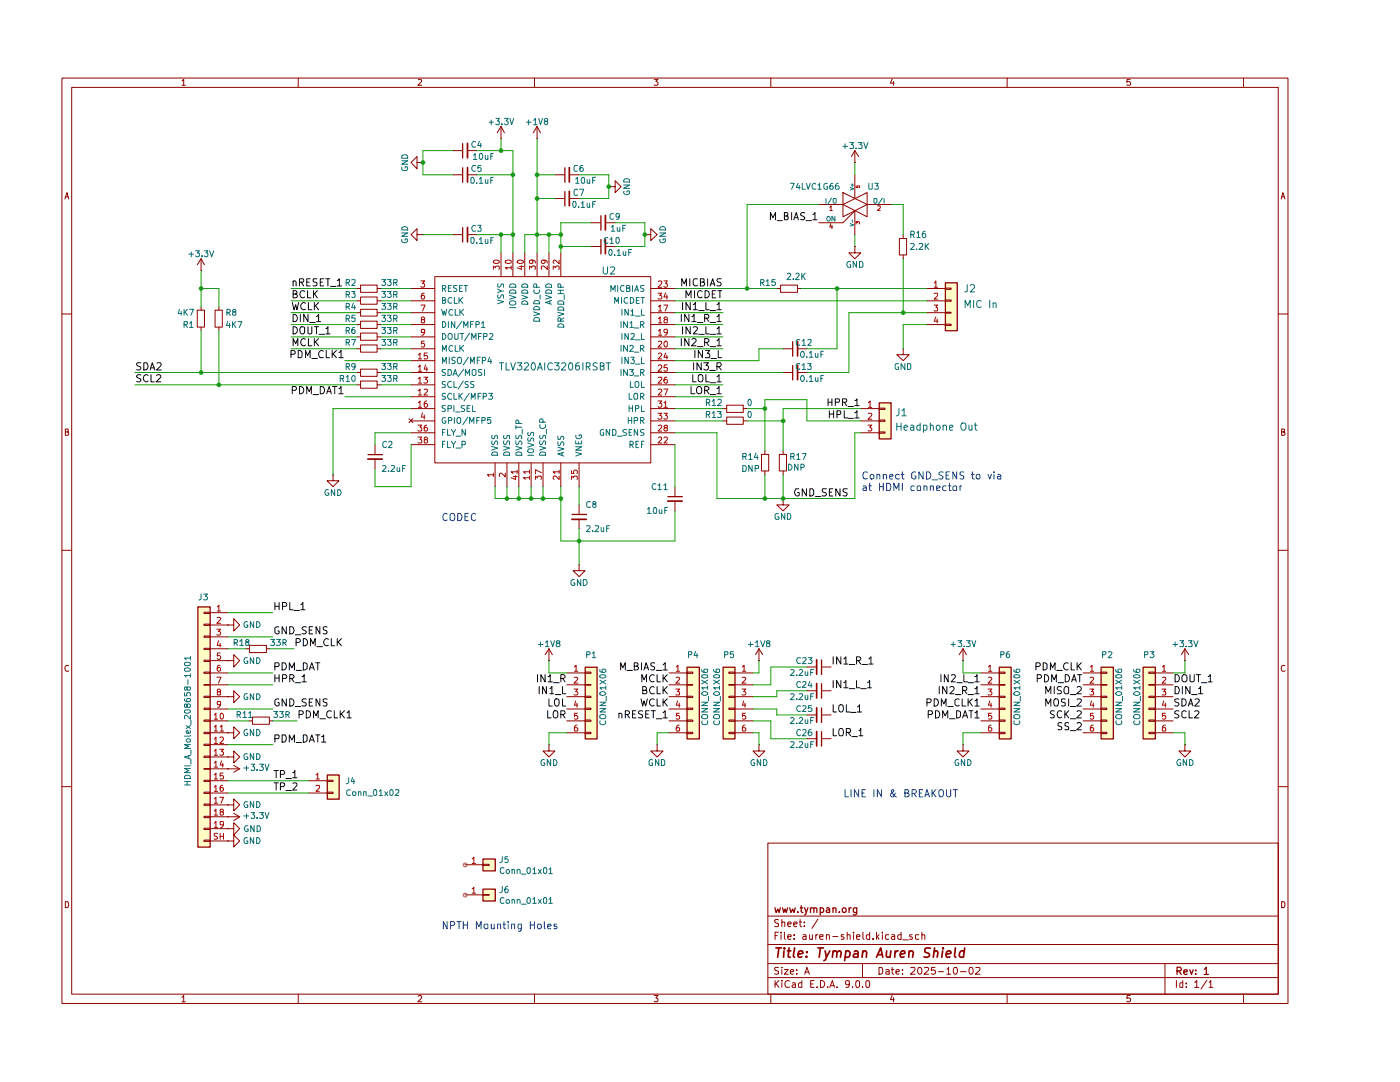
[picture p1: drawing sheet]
<svg xmlns="http://www.w3.org/2000/svg" width="279mm" height="216mm" viewBox="0 0 279 216" stroke-linecap="round" stroke-linejoin="round" font-family="sans-serif">
<g fill="none" stroke="#8e0200" stroke-width=".2">
<path d="M12.4 15.6h244.6v184.6h-244.6zM14.3 17.4h240.8v181h-240.8zM36.3 16.2l.4-.4v1.2M36.3 17h.7M59.5 15.6v1.8M83.5 15.9l.4-.1 .3 .4-.8 .8h.8M106.7 15.6v1.8M130.6 15.8h.7l-.4 .5 .4 .2v.3l-.2 .2-.5-.1M153.8 15.6v1.8M178.1 15.7l-.4 .9h.8M178.3 16.3v.7M201 15.6v1.8"/>
<path d="M225.5 15.8h-.5l-.1 .6 .1-.1h.4l.2 .2v.3l-.1 .2-.6-.1M248.2 15.6v1.8M13 39.7l.4-1.3 .3 1.3M13 39.3h.6M255.7 39.7l.3-1.3 .5 1.3M255.8 39.3h.6M12.4 62.7h1.9M255.1 62.7h1.9M13 86.2l.6-.1v-.4l-.6-.1v1.3l.6-.1 .1-.4-.2-.2M255.8 86.2l.6-.1v-.4l-.6-.1v1.3h.4l.2-.1 .1-.4-.4-.2M12.4 109.8h1.9M255.1 109.8h1.9"/>
<path d="M13.7 132.8h-.2a.67 .67 0 0 0-.5 .5 .67 .67 0 0 0 .2 .6h.5M256.5 132.8h-.3a.67 .67 0 0 0-.5 .5 .67 .67 0 0 0 .2 .6h.6M12.4 157h1.9M255.1 157h1.9M13 179.9h.5l.1 .2 .1 .5-.2 .5h-.5zM153.2 168.2h101.9v30.2h-101.9zM255.8 179.9h.4l.2 .2 .1 .5-.3 .5h-.4zM36.3 199l.4-.4v1.3M36.3 199.9h.7M59.5 198.4v1.8M83.5 198.8l.4-.2 .2 .1 .1 .3-.8 .9h.8M106.7 198.4v1.8"/>
<path d="M130.6 198.6h.7l-.4 .5 .3 .1v.6h-.6M153.2 195.1h101.9M153.2 192.3h101.9M153.2 188.5h101.9M153.2 182.8h101.9M153.8 198.4v1.8M154.7 195.7v1.3M154.7 186.7h.4M154.9 196.3l.5 .7M155.4 193h-.7l-.1 .3 .1 .3 .7 .3v.4h-.8M155.4 186h-.7v1.4M155.4 183.6h-.7a.57 .57 0 0 0 .1 .5 .57 .57 0 0 0 .6 .2l-.1 .5h-.7"/>
<path d="M155.4 195.7l-.7 .7M155.9 186v.2M155.9 186.5v.9M156 195.7h.1M156 193v.1M156 184.1l.5-.1 .1 .9M156 183.5v1.4M156 193.5v.9M156 196.1v.9M156.5 193.5h.8l-.8 .9h.8M156.5 186v1.2l.2 .2M157.2 186.9h.7l-.1-.4h-.5l-.1 .2 .1 .7h.5"/>
<path d="M157.2 184.4l.7-.1-.1-.3h-.5l-.1 .1 .1 .7h.5M157.6 195.7a.7 .7 0 0 0-.9 .4 .7 .7 0 0 0 .3 .9l.6-.1M157.7 194l.7-.2-.2-.3-.5 .1v.6l.3 .2 .3-.1M158.2 196.2l.4-.1 .1 .2v.7h-.5v-.4l.5-.2M158.4 184.4l.7-.1-.1-.3h-.5l-.1 .1 .1 .7h.5M158.5 187.3v.1M158.5 186.5v.2M159 194.3v.1M159 193.5v.1M159.5 184h.5M159.7 183.5v1.2l.3 .2M160 195.7v1.3h-.5l-.2-.2v-.5l.3-.2 .4 .1"/>
<path d="M160.3 186.5h.5l.1 .9M160.5 184.7v.2M160.5 184v.1M160.6 194.4l.4-1.4 .5 1.4M160.7 194h.7M160.9 186.9h-.5l-.2 .2 .2 .3h.5M161.5 186.5l.1 .9h.4l.1-.1M161.8 196.3h.5M162.1 186.5v.9M162.5 195.7h-.7v1.3h.7M162.8 186.5v.9M163.1 196.9v.1"/>
<path d="M163.2 186.5h-.3l-.1 .3M163.2 183.4l-1.2 1.8M163.6 186.9h.7v-.4h-.6l-.1 .2 .1 .7h.6M163.7 195.7a.74 .74 0 0 1 .9 .4 .74 .74 0 0 1-.3 .9h-.6zM164.9 186.6l.5-.1 .1 .9M164.9 186.5v.9M165.2 196.9v.1M165.6 197l.5-1.3 .4 1.3M165.8 196.7h.7M166.2 186.9h1M167 196.9v.1M168.4 186.5h-.5v.4l.5 .1 .1 .2-.3 .2h-.3"/>
<path d="M169.1 186.6l.5-.1 .1 .9M169.1 186v1.4M169.5 196.3l-.3 .2-.4-.1v-.7h.7v1l-.3 .3h-.4M170.2 196.9v.1M170.3 186v.2M170.3 186.5v.9M170.9 195.7h.3l.3 .2v.9l-.1 .2-.5-.1zM170.9 186.9h.7l-.1-.4h-.5l-.1 .2 .1 .7h.5M172.1 196.9v.1M172.1 192.3v2.8M172.2 186v1.2l.3 .2M172.9 195.7h.6l.1 .8-.2 .5h-.4l-.2-.2z"/>
<path d="M173.6 186.5h-.5l-.2 .3v.4l.2 .2h.5M173.6 186v1.4M174.2 187.3v.1M174.9 186v1.4M175.1 186.9l.3 .5M175.4 193h.5l.2 .2v1l-.3 .2h-.4zM175.4 186.5l-.5 .5M176.1 186v.2M176.1 186.5v.9M176.8 193.5h.4l.3 .1v.8M177.4 186.5h-.6l-.1 .3 .1 .6h.6M177.5 193.8l-.7 .2v.3l.2 .1 .5-.1"/>
<path d="M177.9 193.5h.5M178 186.5h.5l.1 .9M178.1 198.6l-.4 .9h.8M178.1 193v1.2l.3 .2M178.3 199v.9M178.6 186.9h-.5l-.2 .2 .2 .3h.5M178.8 194l.7-.2-.2-.3-.5 .1v.6l.3 .2 .3-.1M179.8 186.5h-.5l-.1 .3v.4l.2 .2h.4M179.8 186v1.4M180.1 194.3v.1M180.1 193.5v.1M180.2 187.5h1.1"/>
<path d="M181.8 193.1l.7-.1 .1 .4-.1 .2-.8 .8h.9M182 186.5h-.4l-.1 .2 .2 .2 .3 .1v.4h-.5M183.4 193a.69 .69 0 0 1 .6 .5 .69 .69 0 0 1-.3 .8l-.1 .1a.74 .74 0 0 1-.5-.6 .74 .74 0 0 1 .3-.8zM183.4 186.5l-.7 .1v.7l.3 .1h.4M184 186.6l.5-.1 .1 .9M184 186v1.4M184.5 193.1l.7-.1 .1 .4-.1 .2-.8 .8h.9M186.6 193h-.7l-.1 .6h.8v.7h-.8M187.3 193.9h1M189 193.4l.3-.4v1.4M189 194.4h.7M190.4 193.1l.5-.1 .2 .5a.64 .64 0 0 1-.5 .9l-.4-.5z"/>
<path d="M191.7 193.9h1.1M193.5 193a.69 .69 0 0 1 .8 .5 .69 .69 0 0 1-.3 .8l-.3 .1a.97 .97 0 0 1-.2-1.4zM194.7 193.1l.7-.1 .2 .4-.1 .2-.9 .8h1M201 198.4v1.8M225.5 198.6h-.5l-.1 .6h.6v.6h-.6M232.5 192.3v6.1M234.8 195.7v1.3M236 195.7v1.3h-.5v-.7l.2-.2 .3 .1M236.7 196.9v.1M236.7 196.2v.1M238.4 196h.2l.2-.3v1.3M238.4 197h.9"/>
<path d="M240.9 195.6l-1.2 1.8M241.3 196l.3-.3v1.3M241.3 197h.8M248.2 198.4v1.8"/>
</g>
<g fill="none" stroke="#8e0200" stroke-width=".25">
<path d="M154.6 181.1l.3 1 .3-.7 .3 .7 .2-1M156.2 181.1l.2 1 .3-.7 .2 .7 .3-1M157.6 181.1l.3 1 .3-.7 .3 .7 .2-1M159.2 182v.1M159.7 181.1h.5M159.9 180.7v1.2l.3 .2M160.6 181.1l.3 1M161.2 181.1l-.4 1.3-.2 .2M161.8 181.3l.2-.2 .4 .2v.8M161.8 181.1v1M162.4 181.3l.2-.2 .4 .2v.8M163.7 181.2l.4-.1 .3 .3-.1 .6h-.6"/>
<path d="M163.7 181.1v1.5M165 181.2l.4-.1 .2 .2v.8M165.6 181.5l-.7 .2 .2 .4 .5-.1M166.2 181.3l.2-.2 .4 .2v.8M166.2 181.1v1M167.5 182v.1M168.1 181.4l.3-.3h.2l.3 .3-.1 .6h-.6zM169.5 181.1v1M169.9 181.1l-.4 .3M171 181.1v1.2a.45 .45 0 0 1-.7 .2M171 181.2l-.4-.1-.3 .2v.7h.7M234.9 193.8l.8-.1a.45 .45 0 0 0-.2-.7h-.6v1.4"/>
<path d="M235.2 193.8l.6 .6M236.3 194l.6-.2v-.2l-.1-.1-.5 .2v.6l.2 .1 .4-.1M237.4 193.5l.4 .9 .3-.9M238.6 194.3v.1M238.6 193.6v.1M240.3 193.4l.4-.4v1.4M240.3 194.4h.9"/>
</g>
<g fill="none" stroke="#8e0200" stroke-width=".34">
<path d="M154.9 189.1h1.1M155.4 189.1l-.2 1.9M156.5 189.7l-.1 1.3M156.5 189.1v.2M157.1 189.7h.7M157.5 189.1l-.2 1.8 .4 .1M158.6 189.1l-.3 1.7 .3 .2M159.3 190.4l.9-.2 .1-.1-.3-.4-.6 .2-.1 .9 .2 .2 .5-.1M160.9 190.8v.2M161 189.9v.2M163.2 189.1h1.1M163.7 189.1l-.2 1.9"/>
<path d="M164.7 189.7l.2 1.3M165.6 189.7l-.8 1.8-.4 .2M166.3 190l.2-.3 .5 .2v1.1M166.3 189.7l-.2 1.3M167 190.1l.4-.4 .4 .2-.1 1.1M168.8 189.9l.2-.2h.3l.4 .5-.3 .7h-.7M168.8 189.7l-.2 2M170.5 189.9l.2-.2h.3l.2 .2v1.1M171.3 190.2l-.7 .1-.3 .5 .2 .2 .7-.1M172.2 190l.3-.3 .4 .2v1.1M172.2 189.7l-.2 1.3M174.9 191l.9-1.9 .4 1.9"/>
<path d="M175.2 190.5h.9M177 189.7v1.2l.4 .1 .2-.2M177.8 189.7l-.2 1.3M178.6 189.7v1.3M179.2 189.7l-.4 .2-.2 .3M179.7 190.4l.9-.2v-.3l-.2-.2h-.4l-.2 .2-.1 .9 .2 .2 .5-.1M181.4 190l.4-.3 .4 .2-.1 1.1M181.4 189.7v1.3M185.7 189.2a.79 .79 0 0 0-1.1 .3v.4l.7 .3 .2 .5a.79 .79 0 0 1-1.1 .2M186.3 190a.45 .45 0 0 1 .5-.3 .45 .45 0 0 1 .4 .4l-.2 .9M186.5 189.1l-.2 1.9M188.1 189.7l-.1 1.3"/>
<path d="M188.2 189.1v.2M188.8 190.4l.9-.2 .1-.1-.2-.4-.6 .2-.2 .9 .3 .2 .5-.1M190.7 189.1l-.2 1.7 .3 .2M192.4 189.9l-.1-.2h-.4a.86 .86 0 0 0-.3 1.2h.7M192.5 189.1l-.2 1.9"/>
</g>
<g fill="#fffdc5">
<path d="M65.3 154.6h2.3v4.8h-2.3z"/>
<path d="M39.5 121.1h2.4v47.9h-2.4z"/>
<path d="M96.3 171.4h2.5v2.3h-2.5z"/>
<path d="M96.3 177.4h2.5v2.3h-2.5z"/>
<path d="M144.3 133.1h2.3v14.3h-2.3z"/>
<path d="M137.1 133.1h2.4v14.3h-2.4z"/>
<path d="M116.8 133.1h2.3v14.3h-2.3z"/>
<path d="M188.6 56.4h2.4v9.6h-2.4z"/>
<path d="M175.4 80.3h2.4v7.2h-2.4z"/>
<path d="M228.1 133.1h2.4v14.3h-2.4z"/>
<path d="M199.4 133.1h2.4v14.3h-2.4z"/>
<path d="M219.7 133.1h2.5v14.3h-2.5z"/>
</g>
<g fill="none" stroke="#8e0200" stroke-width=".25">
<path d="M92.3 28.7v2.8M92.3 33.5v2.9M112.7 33.5v2.9M112.7 38.2v2.9M92.3 45.4v2.9M119.9 43v2.9M119.9 47.8v2.9M188.7 56.4h2.3v9.6h-2.3zM158.2 68.2v2.9M158.2 72.9v2.9M73.4 90.7h2.9M133.3 99.1h2.9"/>
<path d="M175.5 80.4h2.3v7.2h-2.3zM114.2 102.7h2.8M39.5 121.1h2.4v47.9h-2.4zM116.8 133.1h2.4v14.3h-2.4zM137.1 133.1h2.5v14.3h-2.5zM144.3 133.1h2.4v14.3h-2.4zM164 131.7v2.9M164 136.4v2.9M199.4 133.1h2.4v14.3h-2.4zM219.7 133.1h2.5v14.3h-2.5zM228.1 133.1h2.5v14.3h-2.5zM65.3 154.6h2.4v4.9h-2.4z"/>
<path d="M164 141.3v2.8M164 146v2.9M96.4 171.4h2.4v2.4h-2.4zM96.4 177.4h2.4v2.4h-2.4z"/>
</g>
<g fill="none" stroke="#8e0200" stroke-width=".34">
<path d="M93.3 28.6v2.9M93.3 33.4v2.9M113.6 33.4v2.9M113.6 38.2v2.9M93.3 45.4v2.9M120.8 43v2.9M120.8 47.7v2.9M159.2 68.2v2.8M159.2 72.9v2.9M73.4 91.6h2.9M133.3 100h2.8M114.1 103.6h2.9"/>
<path d="M163 131.7v2.8M163 136.4v2.9M163 141.2v2.9M163 146v2.8"/>
</g>
<g fill="none" stroke="#8e0200" stroke-width=".2">
<path d="M83.2 32.4v-1.2l-1.2 1.2 1.2 1.3v-1.3h1.2M84.4 32.4h.1M90.4 30.1h1.9M90.4 34.9h1.9M93.3 30.1h1.9M93.3 34.9h1.9M100 27.7h.1M100 25.2l-.8 1.3M100 25.2l.7 1.3M100 25.2v2.5M107.2 27.7h.1M107.2 25.2l-.8 1.3"/>
<path d="M107.2 25.2l.7 1.3M107.2 25.2v2.5M110.7 34.9h2M110.7 39.6h2M113.6 34.9h2M113.6 39.6h2M121.5 37.3h1.3v-1.2l1.1 1.2-1.1 1.1v-1.1M121.5 37.3h.1M168.2 38.4l4.9 2.4-4.9 2.5zM170.6 32.4h.1M170.6 30.1v2.3M170.6 34.9v4.7"/>
<path d="M170.6 30.1l-.7 1.1M170.6 30.1l.8 1.1M40.1 54h.1M40.1 51.6v2.4M40.1 51.6l-.7 1.2M40.1 51.6l.7 1.2M71.2 57.6h.8M72 56.9h3.3v1.4h-3.3zM72 59.3h3.3v1.4h-3.3zM75.3 57.6h.7M82 57.6h4.8M83.2 46.8v-1.2l-1.2 1.2 1.2 1.2v-1.2h1.2"/>
<path d="M84.4 46.8h.1M86.8 55.2h43.1v37.2h-43.1zM90.4 46.8h1.9M93.3 46.8h1.9M100 50.5v4.7M102.4 50.5v4.7M104.7 50.5v4.7M107.2 50.5v4.7M109.6 50.5v4.7M111.9 50.5v4.7M117.9 44.4h2M117.9 49.2h2"/>
<path d="M120.8 44.4h2M120.8 49.2h2M128.7 46.8h1.2v-1.2l1.2 1.2-1.2 1.2v-1.2M128.7 46.8h.1M129.9 57.6h4.8M155 57.6h.8M155.8 56.9h3.4v1.4h-3.4zM159.2 57.6h.6M163.4 44.4h4.8l2.4-2.3v4.7M163.4 40.8h4.8M168.2 40.8l4.9-2.4v4.9zM170.6 49.2v1.3h1.2l-1.2 1.1-1.2-1.1h1.2"/>
<path d="M170.6 49.2h.1M173.1 40.8h4.7M179.5 47.6h1.4v3.3h-1.4zM180.3 46.8v.8M180.3 50.9v.7M185 57.6h3.6M188.6 57.5h1.2v.2h-1.2zM188.6 59.9h1.2v.2h-1.2zM39.4 61.9h1.4v3.4h-1.4zM40.1 61.2v.7M40.1 65.3v.7M42.9 61.9h1.5v3.4h-1.5z"/>
<path d="M43.7 61.2v.7M43.7 65.3v.7M71.2 62.4h.8M71.2 67.2h.8M71.2 69.6h.8M71.2 60h.8M71.2 64.8h.8M71.2 74.3h.8M71.2 76.8h.8M72 61.7h3.3v1.4h-3.3zM72 66.5h3.3v1.4h-3.3zM72 68.8h3.3v1.5h-3.3z"/>
<path d="M72 64.1h3.3v1.4h-3.3zM72 73.7h3.3v1.4h-3.3zM72 76h3.3v1.5h-3.3zM75.3 62.4h.7M75.3 67.2h.7M75.3 69.6h.7M75.3 60h.7M75.3 64.8h.7M75.3 74.3h.7M75.3 76.8h.7M82 62.4h4.8M82 67.2h4.8"/>
<path d="M82 69.6h4.8M82 60h4.8M82 64.8h4.8M82 74.3h4.8M82 76.8h4.8M82 72h4.8M82 79.2h4.8M129.9 62.4h4.8M129.9 67.2h4.8M129.9 69.6h4.8M129.9 60h4.8M129.9 64.8h4.8"/>
<path d="M129.9 74.3h4.8M129.9 76.8h4.8M129.9 72h4.8M129.9 79.2h4.8M156.3 69.6h1.9M156.3 74.3h1.9M159.2 69.6h1.8M159.2 74.3h1.8M180.3 69.6v1.2h1.1l-1.1 1.2-1.3-1.2h1.3M180.3 69.6h.1M185 62.4h3.6M185 60h3.6"/>
<path d="M185 64.8h3.6M188.6 62.3h1.2v.2h-1.2zM188.6 64.7h1.2v.2h-1.2zM66.5 94.7v1.2h1.1l-1.1 1.2-1.2-1.2h1.2M66.5 94.7h.1M74.8 88.7v2M74.8 91.6v2M81.6 83.6l.8 .7M82 81.5h4.8M82 84h4.8M82 86.4h4.8M82 88.7h4.8"/>
<path d="M82.4 83.6l-.8 .7M98.8 92.4v4.7M101.2 92.4v4.7M103.5 92.4v4.7M106 92.4v4.7M108.4 92.4v4.7M111.9 92.4v4.7M115.6 92.4v4.7M129.9 81.5h4.8M129.9 84h4.8M129.9 86.4h4.8M129.9 88.7h4.8"/>
<path d="M134.7 97.1v2M134.7 100v1.9M144.3 81.5h.7M144.3 84h.7M145 80.9h3.3v1.4h-3.3zM145 83.2h3.3v1.5h-3.3zM148.3 81.5h.8M148.3 84h.8M152 90.7h1.4v3.3h-1.4zM152.7 89.9v.8M152.7 94v.7M155.5 90.7h1.5v3.3h-1.5z"/>
<path d="M156.3 99.5v1.3h1.2l-1.2 1.1-1.3-1.1h1.3M156.3 99.5h.1M156.3 89.9v.8M156.3 94v.7M171.8 81.5h3.6M171.8 84h3.6M171.8 86.4h3.6M175.4 81.4h1.2v.3h-1.2zM175.4 83.8h1.2v.3h-1.2zM175.4 86.2h1.2v.2h-1.2zM115.6 112.7v1.2h1.2l-1.2 1.2-1.2-1.2h1.2M115.6 112.7h.1"/>
<path d="M115.6 100.8v1.8M115.6 103.6v1.9M40.7 122.2h1.2v.2h-1.2zM40.7 124.5h1.2v.3h-1.2zM40.7 126.9h1.2v.3h-1.2zM40.7 129.4h1.2v.2h-1.2zM40.7 131.7h1.2v.3h-1.2zM40.7 134.1h1.2v.3h-1.2zM40.7 136.6h1.2v.1h-1.2zM40.7 138.9h1.2v.3h-1.2zM41.9 129.5h3.6M41.9 122.3h3.6"/>
<path d="M41.9 124.7h3.6M41.9 127.1h3.6M41.9 131.8h3.6M41.9 134.3h3.6M41.9 136.6h3.6M41.9 139h3.6M45.5 131.8h1.1v-1.2l1.2 1.2-1.2 1.3v-1.3M45.5 131.8h.1M45.5 139h1.1v-1.2l1.2 1.2-1.2 1.2v-1.2M45.5 139h.1M45.5 124.7h1.1v-1.3l1.2 1.3-1.2 1.2v-1.2M45.5 124.7h.1"/>
<path d="M49.1 129.5h.7M49.8 128.8h3.4v1.4h-3.4zM53.2 129.5h.6M109.6 131.8h.1M109.6 129.5l-.8 1.1M109.6 129.5l.6 1.1M109.6 129.5v2.3M113.1 134.3h3.7M113.1 136.6h3.7M113.1 139h3.7M116.8 134.1h1.1v.3h-1.1zM116.8 136.6h1.1v.1h-1.1z"/>
<path d="M116.8 138.9h1.1v.3h-1.1zM133.5 134.3h3.6M133.5 136.6h3.6M133.5 139h3.6M137.1 134.1h1.2v.3h-1.2zM137.1 136.6h1.2v.1h-1.2zM137.1 138.9h1.2v.3h-1.2zM145.5 134.1h1.1v.3h-1.1zM145.5 136.6h1.1v.1h-1.1zM145.5 138.9h1.1v.3h-1.1zM146.6 134.3h3.7M146.6 136.6h3.7"/>
<path d="M146.6 139h3.7M151.5 131.8h.1M151.5 129.5l.7 1.1M151.5 129.5l-.7 1.1M151.5 129.5v2.3M161 133.1h2M161 137.8h2M163.9 133.1h2M163.9 137.8h2M192.2 131.8h.1M192.2 129.5l.7 1.1M192.2 129.5l-.8 1.1"/>
<path d="M192.2 129.5v2.3M195.7 134.3h3.7M195.7 136.6h3.7M195.7 139h3.7M199.4 134.1h1.2v.3h-1.2zM199.4 136.6h1.2v.1h-1.2zM199.4 138.9h1.2v.3h-1.2zM216.2 134.3h3.5M216.2 136.6h3.5M216.2 139h3.5M219.7 134.1h1.2v.3h-1.2zM219.7 136.6h1.2v.1h-1.2z"/>
<path d="M219.7 138.9h1.2v.3h-1.2zM229.3 134.1h1.2v.3h-1.2zM229.3 136.6h1.2v.1h-1.2zM229.3 138.9h1.2v.3h-1.2zM230.5 134.3h3.6M230.5 136.6h3.6M230.5 139h3.6M236.5 131.8h.1M236.5 129.5l.7 1.1M236.5 129.5l-.7 1.1M236.5 129.5v2.3M40.7 141.3h1.2v.3h-1.2z"/>
<path d="M40.7 143.7h1.2v.2h-1.2zM40.7 146.1h1.2v.3h-1.2zM40.7 148.5h1.2v.3h-1.2zM40.7 150.9h1.2v.2h-1.2zM40.7 153.3h1.2v.2h-1.2zM40.7 155.7h1.2v.3h-1.2zM40.7 158.1h1.2v.2h-1.2zM41.9 153.4h5.9M41.9 143.8h3.6M41.9 155.8h3.6M41.9 158.2h3.6M41.9 141.5h3.6"/>
<path d="M41.9 146.2h3.6M41.9 148.6h3.6M41.9 151h3.6M45.5 153.4h.1M45.5 151h1.1v-1.1l1.2 1.1-1.2 1.2v-1.2M45.5 151h.1M45.5 146.2h1.1v-1.2l1.2 1.2-1.2 1.2v-1.2M45.5 146.2h.1M46.6 152.7l1.2 .7M47.8 153.4l-1.2 .7M49.7 143.8h.7M50.4 143.1h3.4v1.4h-3.4z"/>
<path d="M53.8 143.8h.6M61.6 155.8h3.7M61.6 158.2h3.7M65.3 155.7h1.2v.3h-1.2zM65.3 158.1h1.2v.2h-1.2zM109.6 148.6v1.3h1.1l-1.1 1.1-1.2-1.1h1.2M109.6 148.6h.1M113.1 143.8h3.7M113.1 141.5h3.7M113.1 146.2h3.7M116.8 141.3h1.1v.3h-1.1zM116.8 143.7h1.1v.2h-1.1z"/>
<path d="M116.8 146.1h1.1v.3h-1.1zM131.1 148.6v1.3h-1.2l1.2 1.1 1.2-1.1h-1.2M131.1 148.6h.1M133.5 143.8h3.6M133.5 141.5h3.6M133.5 146.2h3.6M137.1 141.3h1.2v.3h-1.2zM137.1 143.7h1.2v.2h-1.2zM137.1 146.1h1.2v.3h-1.2zM145.5 141.3h1.1v.3h-1.1zM145.5 143.7h1.1v.2h-1.1zM145.5 146.1h1.1v.3h-1.1z"/>
<path d="M146.6 143.8h3.7M146.6 141.5h3.7M146.6 146.2h3.7M151.5 148.6v1.3h-1.2l1.2 1.1 1.2-1.1h-1.2M151.5 148.6h.1M161 147.4h2M161 142.7h2M163.9 147.4h2M163.9 142.7h2M192.2 148.6v1.3h-1.2l1.2 1.1 1.2-1.1h-1.2M192.2 148.6h.1M195.7 143.8h3.7"/>
<path d="M195.7 141.5h3.7M195.7 146.2h3.7M199.4 141.3h1.2v.3h-1.2zM199.4 143.7h1.2v.2h-1.2zM199.4 146.1h1.2v.3h-1.2zM216.2 143.8h3.5M216.2 141.5h3.5M216.2 146.2h3.5M219.7 141.3h1.2v.3h-1.2zM219.7 143.7h1.2v.2h-1.2zM219.7 146.1h1.2v.3h-1.2zM229.3 141.3h1.2v.3h-1.2z"/>
<path d="M229.3 143.7h1.2v.2h-1.2zM229.3 146.1h1.2v.3h-1.2zM230.5 143.8h3.6M230.5 141.5h3.6M230.5 146.2h3.6M236.5 148.6v1.3h-1.2l1.2 1.1 1.2-1.1h-1.2M236.5 148.6h.1M40.7 160.4h1.2v.3h-1.2zM40.7 162.9h1.2v.2h-1.2zM40.7 165.3h1.2v.2h-1.2zM40.7 167.6h1.2v.3h-1.2zM41.9 163h5.9"/>
<path d="M41.9 160.6h3.6M41.9 165.4h3.6M41.9 167.8h3.6M45.5 160.6h1.1v-1.2l1.2 1.2-1.2 1.2v-1.2M45.5 160.6h.1M45.5 163h.1M45.5 165.4h1.1v-1.2l1.2 1.2-1.2 1.2v-1.2M45.5 165.4h.1M45.5 167.8h1.1v-1.2l1.2 1.2-1.2 1.2v-1.2M45.5 167.8h.1M46.6 162.3l1.2 .7M47.8 163l-1.2 .7"/>
<path d="M92.8 172.5h3.5M92.8 178.6h3.5M96.3 172.5h1.3v.2h-1.3zM96.3 178.5h1.3v.1h-1.3z"/>
</g>
<g fill="none" stroke="#0c0c0c" stroke-width=".2">
<path d="M58.5 58.7h.5l.3-.5-.3-.2h-.5v1.4h.5l.3-.2v-.3l-.3-.2M58.5 56.2l.2-.2 .3 .1 .1 1M58.5 56v1.1M59.8 56.3h.6l.2-.3-.1-.3-.7-.1v1.5M60.1 56.3l.5 .8M60.8 58.2a.68 .68 0 0 0-1 .4 .68 .68 0 0 0 .6 .8l.4-.1M61.2 56.3h.5M61.4 58v1.4h.7M61.9 55.6h-.7v1.5h.7M62.6 58v1.4M62.7 58.6l.6 .8M63.2 55.6h-.6l-.1 .3 .1 .3 .6 .3v.4l-.2 .2-.5-.1"/>
<path d="M63.3 58l-.7 .8M63.9 56.3h.4M64.6 55.6h-.7v1.5h.7M65 55.6h.8M65.4 55.6v1.5M66 57.1h1.1M67.3 56h.2l.2-.4v1.5M67.3 57.1h.9M136.1 57.1v-1.5l.5 1 .4-1v1.5M136.9 59.4v-1.4l.5 1 .5-1v1.4M137.7 55.6v1.5M138.6 58v1.4"/>
<path d="M139.2 55.7l-.6-.1-.3 .4v.7l.5 .4 .4-.2M139.8 56.3l.7-.1v-.6h-.7v1.5h.6a.45 .45 0 0 0 .1-.8h-.2M140.1 58.2a.68 .68 0 0 0-1 .4 .68 .68 0 0 0 .7 .8l.3-.1M140.7 58a.73 .73 0 0 1 .9 .7 .73 .73 0 0 1-.9 .7zM141.2 55.6v1.5M141.7 57.1l.5-1.5 .5 1.5M141.9 56.6h.7M142.2 58.7h.4M142.8 58h-.6v1.4h.6M143.3 58h.7M143.7 58v1.4M143.9 55.6l-.7 .1v.4l.1 .2h.4l.2 .4-.2 .4-.6-.1"/>
<path d="M153.8 43.9v-1.5l.5 1 .5-1v1.5M155.1 44h1M156.5 43.1l.6-.1 .1-.4-.2-.2h-.5v1.5h.6l.2-.3v-.3l-.3-.2M158 42.4v1.5M158.4 43.9l.5-1.5 .4 1.5M158.6 43.4h.7M160.6 42.5a.6 .6 0 0 0-.8 .2l.1 .3a.74 .74 0 0 1 .7 .6l-.2 .3-.6-.1M160.9 44h1.1M162.2 42.8l.4-.4v1.5M162.2 43.9h.9M28.1 74.8a.6 .6 0 0 0-.8 .2l.1 .4 .7 .4-.2 .4-.6-.1M28.1 72.4l-.8 .1a.61 .61 0 0 0 .7 .7l.1 .3-.2 .3-.6-.1"/>
<path d="M28.7 72.4h.6a.81 .81 0 0 1 .2 .9 .81 .81 0 0 1-.8 .5zM29.5 74.9a.68 .68 0 0 0-.9 .5 .68 .68 0 0 0 .7 .8l.2-.2M30 73.8l.4-1.4 .5 1.4M30.1 73.4h.7M30.1 74.8v1.4h.7M31.2 74.9l.6-.1 .3 .4-.9 1h.9M31.3 72.5l.7-.1 .2 .3-1 1.1h1M58.1 70.7l.7-.1v-.5l-.2-.2h-.5v1.5M58.3 60.4l.4 1.4 .3-1 .3 1 .3-1.4M58.3 77.9h.6l.3-.3v-.2l-.3-.3h-.6v1.5M58.5 62.7a.79 .79 0 0 1 .8 .6 .79 .79 0 0 1-.3 .9h-.5zM58.5 69v-1.4l.5 1 .4-1v1.4"/>
<path d="M58.5 65.2a.73 .73 0 0 1 .9 .7 .73 .73 0 0 1-.9 .7zM59.5 69.9h.4l.4 .4v.7l-.3 .4h-.5zM59.8 77.1a.73 .73 0 0 1 .8 .7 .73 .73 0 0 1-.8 .8zM59.9 65.4l.3-.2 .6 .2v1a.49 .49 0 0 1-.6 .2 .49 .49 0 0 1-.3-.5zM59.9 62.7v1.5M61 60.5a.68 .68 0 0 0-1 .5 .68 .68 0 0 0 .7 .8l.3-.1M61 71.4v-1.5l.4 1 .5-1v1.5M61 67.7a.68 .68 0 0 0-1 .5 .68 .68 0 0 0 .7 .8l.3-.2M61.2 78.6v-1.5l.5 1 .4-1v1.5M61.5 62.7v1.5l-.9-1.5v1.5M61.5 65.2v1.3l.2 .1 .5-.1v-1.3M61.5 60.4v1.4h.7"/>
<path d="M61.5 67.6v1.4h.7M61.8 64.3h1.1M62.2 71.5h1.1M62.5 78.7h1.1M62.7 60.4v1.4M62.7 67.6v1.4M62.7 65.2h.9M62.9 61l.7 .8M62.9 68.2l.7 .8M63.2 63.2l.4-.5v1.5M63.2 64.2h.8M63.2 65.2v1.4"/>
<path d="M63.6 60.4l-.9 .8M63.6 67.6l-.9 .8M63.7 66.7h1.1M63.9 77.1a.73 .73 0 0 1 .9 .7 .73 .73 0 0 1-.9 .8zM64.5 70.1l-.1-.1a.73 .73 0 0 0-.8 .5 .73 .73 0 0 0 .3 .9l.6-.1M65 65.6l.4-.4v1.4M65 66.6h.9M65.1 69.9v1.5h.7M65.2 78.6l.5-1.5 .4 1.5M65.3 78.1h.7M66.3 69.9v1.5M66.4 77.1h.8"/>
<path d="M66.5 70.6l.6 .8M66.8 77.1v1.5M67.1 69.9l-.8 .9M67.6 70.4l.5-.5v1.5M67.6 77.6l.5-.5v1.5M67.6 71.4h.9M67.6 78.6h.9M136 62.7v1.5M136 67.6v1.4M136.2 60.4v1.4M136.2 65.2v1.4M137.5 67.6v1.4l-.9-1.4v1.4"/>
<path d="M137.5 62.7v1.5l-.9-1.5v1.5M137.7 65.2v1.4l-.8-1.4v1.4M137.7 60.4v1.4l-.8-1.4v1.4M137.9 77.1v1.5h.8M138.1 67.7l.6-.1 .2 .4-.9 1h.9M138.1 63.2h.2l.2-.5v1.5M138.1 64.2h.8M138.3 74.8v1.4h.6M138.3 65.3l.6-.1 .3 .2-.1 .4-.8 .8h.9M138.3 60.8l.4-.2 .1-.2v1.4M138.3 61.8h.9M138.4 72.4v1.4"/>
<path d="M138.7 69.9v1.5M139.1 77.4l.3-.3h.3a.88 .88 0 0 1 .1 1.4l-.1 .1a.6 .6 0 0 1-.7-.5zM139.2 64.3h1.1M139.2 69.2h1.1M139.4 74.9l.6-.1 .2 .1 .1 .4a.81 .81 0 0 1-.3 .9h-.3l-.3-.3zM139.4 66.7h1.1M139.4 62h1.1M140 72.4v1.4l-.9-1.4v1.4M140.2 69.9v1.5l-.8-1.5v1.5M140.5 72.4h.9l-.5 .5h.2l.3 .2-.1 .6-.2 .1h-.4l-.2-.1M140.6 77.9l.7-.1 .2-.4-.4-.3h-.5v1.5M140.6 68.3l.7-.1 .2-.4-.4-.2h-.5v1.4"/>
<path d="M140.6 63.5h.7l.2-.3-.1-.3-.3-.2h-.5v1.5M140.8 69.9h.8l-.5 .6 .5 .1v.8l-.8-.1M140.9 74.8v1.4h.7M140.9 65.2v1.4h.7M140.9 60.4v1.4h.7M141 77.9l.5 .7M141 68.3l.5 .7M141 63.5l.5 .7M141.6 73.9h1.1M141.7 78.7h1.1M141.7 64.3h1.1M141.7 66.7h1.1"/>
<path d="M141.7 76.4h1.1M141.7 69.2h1.1M141.7 62h1.1M141.9 71.5h1.1M143.1 75.2l.4-.4v1.4M143.1 73.1h.6a.45 .45 0 0 0 .1-.7h-.7v1.4M143.1 77.6l.4-.5v1.5M143.1 65.6l.4-.4v1.4M143.1 68l.4-.4v1.4M143.1 60.8l.4-.4v1.4M143.1 63.2h.2l.2-.5v1.5M143.1 78.6h.8"/>
<path d="M143.1 64.2h.8M143.1 66.6h.8M143.1 76.2h.8M143.1 69h.8M143.1 61.8h.8M143.3 69.9v1.5h.7M143.4 73.1l.5 .7M165.3 79.6v1.3M166 79.6v1.3M170.6 79.9h.2l.2-.3v1.3M159.4 97.5h-.6a.82 .82 0 0 0-.3 .9 .82 .82 0 0 0 .7 .6l.3-.2v-.5h-.3M160.9 97.5v1.5l-.8-1.5v1.5"/>
<path d="M161.6 97.5h.5l.3 .4v.7l-.4 .4h-.4zM162.7 99.1h1.1M164.9 97.5h-.7a.61 .61 0 0 0 0 .7 .61 .61 0 0 0 .6 .2l.1 .2-.1 .3h-.7M165.3 80.3h.7M165.5 98.2h.4M165.5 82v1.4M165.5 82.6h.9M166.2 97.5h-.7v1.5h.7M166.4 82v1.4M166.7 80.3h.7l.2-.3-.1-.3-.8-.1v1.3M167 82.7h.6l.1-.2a.36 .36 0 0 0-.1-.5h-.6v1.4M167.6 97.5v1.5l-.8-1.5v1.5"/>
<path d="M168.1 80.3h.7l.2-.3-.1-.3-.8-.1v1.3M168.5 82v1.4h.7M168.5 80.3l.5 .6M169.1 97.5l-.8 .1-.1 .4 .3 .2 .4 .1 .2 .3-.3 .4-.6-.1M169.2 83.5h1.1M169.2 81.1h1.1M170.6 82.4l.4-.4v1.4M170.6 83.4h.8M170.6 80.9h.8M54.9 133l.7-.1v-.6l-.7-.1v1.5M54.9 120.2v1.5M54.9 134.6v1.5"/>
<path d="M54.9 121h.8M54.9 135.3h.8M55.6 139.5l-.3-.1-.4 .4v.7l.4 .4 .4-.2v-.5h-.2M55.6 125.1l-.3-.1-.4 .4v.9l.4 .2 .3-.1 .1-.5h-.2M55.7 120.2v1.5M55.7 134.6v1.5M56.3 132.2a.73 .73 0 0 1 .9 .8 .73 .73 0 0 1-.9 .7zM56.4 121l.7-.1a.45 .45 0 0 0-.1-.7h-.6v1.5M56.4 135.4h.6l.2-.3v-.2l-.2-.3h-.6v1.5M57.1 139.4v1.5l-.8-1.5v1.5M57.1 125v1.5l-.8-1.5v1.5M57.7 133.7v-1.5l.5 1.1 .6-1.1v1.5"/>
<path d="M57.8 139.4a.73 .73 0 0 1 .9 .8 .73 .73 0 0 1-.9 .7zM57.8 120.2v1.5h.7M57.8 135.4h.6l.3-.3v-.2l-.3-.3h-.6v1.5M57.8 125a.73 .73 0 0 1 .9 .8 .73 .73 0 0 1-.9 .7zM58.2 135.4l.5 .7M58.7 121.8h1.1M58.9 136.2h1.1M58.9 126.7h1.1M59.1 128.2l.8-.1v-.5l-.3-.2h-.5v1.5M59.1 133.8h1.1M60 120.6l.4-.4v1.5M60 121.7h.9"/>
<path d="M60.3 135l.3-.1 .1-.3v1.5M60.3 136.1h.8M60.5 132.2h.4l.4 .4v.7l-.4 .4h-.4zM60.5 127.4a.73 .73 0 0 1 .9 .7 .73 .73 0 0 1-.9 .8zM61.1 139.5h-.7l-.1 .4 .7 .3 .1 .3-.2 .4-.6-.1M61.1 125.1a.6 .6 0 0 0-.8 .2l.1 .3a.74 .74 0 0 1 .7 .6l-.2 .3-.6-.1M61.7 133.7l.5-1.5 .5 1.5M61.7 125.7h.5M61.9 133.3h.7M62 128.9v-1.5l.5 1 .4-1v1.5M62.4 139.4h-.7v1.5h.7M62.4 125h-.7v1.5h.7"/>
<path d="M63 132.2h.8M63.2 129h1.1M63.4 132.2v1.5M63.8 139.4v1.5l-.7-1.5v1.5M63.8 125v1.5l-.7-1.5v1.5M65.3 139.5h-.8v.5l.7 .2 .1 .3-.1 .3-.2 .1-.5-.1M65.3 125.1h-.7v.5a.56 .56 0 0 1 .6 .8h-.7M65.5 127.6l-.1-.1a.67 .67 0 0 0-.8 .7 .67 .67 0 0 0 .9 .6M66.1 127.4v1.5h.7M67.3 127.4v1.5M67.5 128.1l.7 .8M68.2 127.4l-.9 .9"/>
<path d="M107.3 134.6v1.5M107.6 137v1.4M108.8 134.6v1.5l-.9-1.5v1.5M109 137v1.4l-.7-1.4v1.4M109.4 135l.3-.1 .1-.3v1.5M109.4 136.1h.8M109.6 139.4v1.5h.6M109.7 137.4l.4-.4v1.4M109.7 138.4h.8M110.5 136.2h1.1M110.7 139.6l.3-.2a.46 .46 0 0 1 .6 .5l-.2 .9-.4 .1-.3-.5zM110.8 138.6h1.1"/>
<path d="M111.9 135.4h.6l.3-.3v-.2l-.3-.3h-.6v1.5M112.3 137v1.4h.6M112.3 139.4v1.5h.6M112.3 135.4l.5 .7M123.9 133.7v-1.5l.4 1.1 .5-1.1v1.5M125.1 133.8h1.1M126.6 132.9h.5l.2-.2v-.4l-.7-.1v1.5h.5l.3-.3v-.2l-.3-.3M127.9 139.4l.4 1.5 .2-1 .4 1 .3-1.5M128 132.2v1.5M128.1 136.1v-1.5l.4 1 .5-1v1.5M128.3 137.7h.5l.1-.1 .1-.3-.2-.3h-.5v1.4l.7-.1 .1-.3-.2-.3h-.1M128.5 133.7l.4-1.5 .6 1.5"/>
<path d="M128.6 133.3h.7M130.6 134.8a.68 .68 0 0 0-1 .4 .68 .68 0 0 0 .7 .9l.3-.1M130.6 137.2a.67 .67 0 0 0-.9 .2 .67 .67 0 0 0 .1 .9l.2 .1 .6-.1M130.6 139.5a.67 .67 0 0 0-1 .6 .67 .67 0 0 0 .9 .7l.1-.1M130.6 132.3l-.5-.1-.2 .3 .1 .3 .6 .3v.4l-.2 .2-.5-.1M131 133.8h1.1M131.1 134.6v1.5h.7M131.1 137v1.4h.7M131.1 139.4v1.5h.7M132.3 132.7l.5-.5v1.5M132.3 134.6v1.5M132.3 137v1.4"/>
<path d="M132.3 139.4v1.5M132.3 133.7h.9M132.5 135.2l.7 .9M132.5 137.7l.7 .7M133.2 134.6l-.9 .9M133.2 137l-.9 .8M133.2 139.4l-.9 .8M166.3 131.1v1.4M166.3 135.8v1.4M167.8 131.1v1.4l-.8-1.4v1.4M167.8 135.8v1.4l-.8-1.4v1.4M168.4 131.5l.4-.4v1.4"/>
<path d="M168.4 136.2l.4-.4v1.4M168.4 132.5h.8M168.4 137.2h.8M169.5 132.6h1.1M169.5 137.4h1.1M170.9 131.8l.7-.1 .2-.2-.1-.4h-.8v1.4M170.9 135.8v1.4h.7M171.3 131.8l.5 .7M171.8 137.4h1.1M172 132.6h1.1M173.1 136.2l.5-.4v1.4M173.1 137.2h.8"/>
<path d="M173.4 131.5l.4-.4v1.4M173.4 132.5h.8M186.4 139.4a.73 .73 0 0 1 .9 .8 .73 .73 0 0 1-.9 .7zM187.4 137v1.4M187.8 134.6v1.5M189 137v1.4l-.9-1.4v1.4M189.2 134.6v1.5l-.7-1.5v1.5M189.6 137.2l.6-.2 .2 .3-.1 .4-.7 .7h.8M189.9 134.8l.2-.2h.3l.2 .1 .1 .3-.9 1.1h.9M190.7 138.6h1.1M191 136.2h1M191.4 139.5l-.4-.1-.4 .4v.7l.4 .4 .4-.2"/>
<path d="M192 139.4v1.5h.8M192.1 137.7h.8a.45 .45 0 0 0-.2-.7h-.6v1.4M192.4 134.6v1.5h.7M192.4 137.7l.6 .7M193.2 136.2h1.1M193.2 138.6h1.1M193.2 139.4v1.5M194.1 139.4l-.9 .8M194.6 139.9l.4-.5v1.5M194.6 137.4l.3-.2 .1-.2v1.4M194.6 135l.3-.1 .1-.3v1.5M194.6 136.1h.8"/>
<path d="M194.6 138.4h.8M206.8 133l.6-.1 .2-.1-.1-.5-.7-.1v1.5M207 135.4h.6l.3-.3v-.2l-.3-.3h-.6v1.5M208.2 132.2h.3l.5 .4v.7l-.5 .4h-.3zM208.4 134.6a.73 .73 0 0 1 .9 .7 .73 .73 0 0 1-.9 .8zM208.7 138.4v-1.4l.5 1.1 .5-1.1v1.4M209.6 133.7v-1.5l.5 1.1 .5-1.1v1.5M209.9 136.1v-1.5l.5 1 .4-1v1.5M210.4 139.6l.2-.2a.46 .46 0 0 1 .6 .5l-.1 .9-.5 .1-.3-.5zM210.4 137v1.4M210.9 133.8h1.1M211.2 136.2h1.1"/>
<path d="M211.8 137.1l-.6-.1-.2 .3a.57 .57 0 0 0 .7 .5l.1 .3-.1 .3h-.7M212.6 139.5h-.8v.5l.8 .3-.1 .5h-.7M212.6 134.6a.73 .73 0 0 1 .9 .7 .73 .73 0 0 1-.9 .8zM212.7 137h.2l.4 .2v1.1l-.2 .1h-.5a.95 .95 0 0 1 .1-1.4zM213.2 132.3a.67 .67 0 0 0-1 .6 .67 .67 0 0 0 .9 .7l.1-.1M213.3 139.4v1.5M213.6 138.6h1.1M213.8 132.2v1.5h.7M213.9 136.1l.5-1.5 .4 1.5M213.9 135.6h.8M215 137.2l.1-.2h.4l.3 .4-.1 .3-.8 .7h.9M215 139.5h.7l.1 .4-.9 1h.9"/>
<path d="M215 132.2v1.5M215.1 134.6h.8M215.1 132.8l.7 .9M215.5 134.6v1.5M215.8 132.2l-.8 .9M234.5 134.6a.73 .73 0 0 1 .9 .7 .73 .73 0 0 1-.9 .8zM234.5 137l.6 .1a1.02 1.02 0 0 1 0 1.3h-.6zM235.3 139.5h-.8l-.1 .4 .7 .3 .2 .3-.3 .4-.6-.1M235.9 139.4a.73 .73 0 0 1 .8 .8 .73 .73 0 0 1-.8 .7zM236 137v1.4M236.2 134.6a.72 .72 0 0 1 .7 .7 .72 .72 0 0 1-.7 .8l-.1-.1a.87 .87 0 0 1 .1-1.4zM237.5 134.6v1.2l.2 .3 .5-.1 .1-.2v-1.2"/>
<path d="M237.5 137v1.4l-.9-1.4v1.4M237.8 138.6h1.1M238.5 139.5l.6-.1 .2 .1v.4l-.9 1h.9M238.8 134.6h.8M239.2 137.4h.1l.3-.4v1.4M239.2 138.4h.8M239.2 134.6v1.5M239.8 136.2h1.1M241.1 135l.5-.4v1.5M241.1 136.1h.8M54.7 153.8h.8M54.7 156.2h.8"/>
<path d="M54.9 147.4l.7-.1v-.7h-.7v1.5M55.1 153.8v1.4M55.1 156.2v1.4M56 154.5l.7-.1a.45 .45 0 0 0-.1-.6h-.6v1.4M56 157h.6a.45 .45 0 0 0 .1-.7l-.7-.1v1.4M56.3 146.6h.6a.81 .81 0 0 1 .2 1 .81 .81 0 0 1-.8 .5zM57.1 155.4h1.1M57.1 157.7h1.1M57.7 148.1v-1.5l.5 1.1 .6-1.1v1.5M58.4 154.2h.2l.2-.4v1.4M58.4 156.3l.6-.1a.36 .36 0 0 1 .2 .6l-.8 .8h.9M58.4 155.2h.9"/>
<path d="M58.9 141h1.1M59.1 148.2h1.1M59.7 142.6l.7-.1 .1-.4-.3-.3h-.5v1.5M60.5 146.6h.5l.3 .4v.7l-.4 .4h-.4zM61.1 141.8a.73 .73 0 0 1 .9 .7 .73 .73 0 0 1-.9 .8zM61.7 148.1l.5-1.5 .5 1.5M61.7 140.1h.5M61.9 147.7h.7M62.6 143.3v-1.5l.5 1 .4-1v1.5M63 146.6h.8M63.4 146.6v1.5M63.8 143.4h1.1"/>
<path d="M64.2 147h.1l.3-.4v1.5M64.2 148.1h.8M66.1 142a.68 .68 0 0 0-1 .4 .68 .68 0 0 0 .8 .9l.2-.2M66.7 141.8v1.5h.7M67.9 141.8v1.5M68.1 142.4l.6 .9M68.7 141.8l-.8 .9M69.3 142.2l.4-.4v1.5M69.3 143.3h.8M109.3 141.8v1.5h.7M110.6 141.9l.4-.1 .2 .2 .1 .7-.1 .4-.2 .2-.5-.2-.1-.8zM111.9 142.6h.6l.3-.3v-.2l-.3-.3h-.6v1.5"/>
<path d="M112.3 142.6l.5 .7M123.5 142.4l.4-.1 .2 .2v.8M123.5 142.3v1M124.8 142.6l.7-.1 .1-.4-.3-.3h-.5v1.5M125.1 142.6l.5 .7M126.2 142.5h.5M126.9 141.8h-.7v1.5h.7M128.3 141.9a.6 .6 0 0 0-.9 .2l.2 .3a.56 .56 0 0 1 .6 .8h-.8M128.9 142.5h.5M129.5 141.8h-.6v1.5h.6M130 141.8h.8M130.4 141.8v1.5"/>
<path d="M131 143.4h1.1M132.3 142.2l.5-.4v1.5M132.3 143.3h.9M132.5 140l.7 .9M166.3 145.4v1.4h.7M166.3 140.6v1.5h.7M167.5 140.8l.5-.2 .2 .2 .1 .3a.81 .81 0 0 1-.3 1h-.3a.92 .92 0 0 1-.2-1.3zM167.6 145.5l.4-.1 .2 .2 .1 .8-.2 .4h-.5l-.1-.2-.1-.7zM168.9 146.1h.8v-.6l-.8-.1v1.4M168.9 140.6v1.5h.8M169.2 146.1l.6 .7M169.8 142.2h1.1"/>
<path d="M170 147h1.1M171.1 141.1l.4-.5v1.5M171.1 142.1h.9M171.4 145.8l.4-.4v1.4M171.4 146.8h.8M185 140.2h.6a.45 .45 0 0 0 .2-.7l-.8-.1v1.5M185.2 142.6l.8-.1v-.6l-.8-.1v1.5M186.7 141.8a.73 .73 0 0 1 .8 .7 .73 .73 0 0 1-.8 .8zM187.9 140.9v-1.5l.5 1.1 .4-1.1v1.5M188.1 143.3v-1.5l.5 1 .5-1v1.5M189.1 141h1.1M189.5 143.4h1.1"/>
<path d="M190.9 141.8h.4l.4 .4v.7l-.4 .4h-.4zM192.1 143.3l.5-1.5 .5 1.5M192.3 142.8h.7M193.4 141.8h.7M193.5 140l.6 .9M193.8 141.8v1.5M194.6 142.2l.4-.4v1.5M194.6 143.3h.8M194.6 140.9h.8M208.7 140.9v-1.5l.5 1.1 .5-1.1v1.5M210.4 141.9l-.5-.1-.3 .3 .1 .3 .7 .3v.4l-.3 .2-.5-.1M211.8 142a.55 .55 0 0 0-.7 0 .55 .55 0 0 0-.1 .7l.2 .5 .4 .1 .2-.2"/>
<path d="M211.9 144.3l-.5-.1-.2 .2v.4l.6 .2 .1 .2-.1 .3-.1 .1-.5-.1M212.5 141.8v1.5M212.7 142.4l.6 .9M213.3 144.3l-.5-.1-.3 .3 .1 .4 .7 .2v.4h-.8M213.3 141.8l-.8 .9M213.6 143.4h1.1M213.6 141h1.1M213.6 145.8h1.1M215 144.4l.1-.2h.4l.3 .4-.1 .3-.8 .7h.9M215 142l.1-.2h.4l.3 .3v.1l-.9 1.1h.9M235.3 141.9a.6 .6 0 0 0-.9 .2l.2 .3a.74 .74 0 0 1 .7 .6l-.3 .3-.6-.1M236.7 142l-.4-.2-.4 .4 .1 .9 .3 .2 .4-.2"/>
<path d="M237.1 140.9l.6-1.5 .4 1.5M237.3 141.8v1.5h.7M237.3 140.5h.7M238.4 142l.6-.2 .3 .4-1 1.1h1"/>
</g>
<g fill="none" stroke="#b10400" stroke-width=".2">
<path d="M170.9 37.1v.3h.3l-.1-.3h.4l-.1 .3M84 56h.7l-.4 .6h.4v.2v.4l-.5 .1-.2-.2M84.7 58.5l-.5 .1-.1 .8a.35 .35 0 0 0 .3 .3 .35 .35 0 0 0 .3-.3v-.2a.35 .35 0 0 0-.3-.3 .35 .35 0 0 0-.3 .3M98.5 53.8v-.7l.4 .3 .2-.3h.5v.7M98.5 52h1.1v.3a.78 .78 0 0 1-1.1 0zM100.9 52h1l.1 .4a.91 .91 0 0 1-1.2-.1zM102 53.4h-1.2l.4 .2v.2M102 53.1v.7M103.2 52.2a.75 .75 0 0 1 1.3 .1 .75 .75 0 0 1-1.3-.1zM103.6 53.2h.9M104.1 53v.8l-.9-.4M105.7 53.8v-.7l.4 .3 .1-.3h.6v.7"/>
<path d="M106.2 51.9l.1 .1v.5h-.6v-.5l.1-.1 1 .2v.4M108.5 51.9l.2 .1 .1 .3-.1 .2-.4 .1a.35 .35 0 0 1-.3-.4 .35 .35 0 0 1 .3-.3l.8 .2 .1 .4M109.2 53.1v.7l-.7-.7h-.4v.7M110.4 53.8v-.7l.5 .3 .1-.3h.5v.7M111.6 51.9v.8l-.9-.8-.3 .3 .2 .4M131.3 58.5h.8l-.4 .4 .3 .1v.6h-.7M131.4 56.2l.4-.2 .2 .1 .1 .4-.8 .8h.8M132.5 56h.7l-.4 .6h.4v.5l-.2 .2h-.3l-.2-.2M132.8 58.4l-.3 .9h.8M133.1 58.8v.9M165.6 41.3l.3-.2v.9M165.6 42h.5"/>
<path d="M165.8 44.6l-.2 .7h.6M166 45v.6M170.9 44.7v-.5l.2 .2 .1-.2 .3 .1-.1 .4M175.2 41.1h.4l.1 .4-.6 .5h.6M186.4 56.5l.4-.5v1.3M186.4 58.6h.7v.4l-.7 .7h.7M186.4 57.3h.7M83.5 70.8l.3-.4v1.2M83.5 73.2l.3-.4v1.3M83.5 75.6l.3-.3v1.2M83.5 78l.3-.4v1.2M83.5 71.6h.7"/>
<path d="M83.5 74.1h.7M83.5 76.5h.7M83.5 78.8h.7M84 60.9h.8l-.5 1.2M84.3 63.8h-.1a.31 .31 0 0 1 0-.5 .31 .31 0 0 1 .5 .1v.4h-.5v.6h.5v-.1v-.5h-.2M84.6 75.3h.7l-.4 .4 .4 .2v.5h-.7M84.7 68.1h-.5l-.1 .6 .1-.2 .5 .1v.6h-.6M84.7 77.7l.4-.1 .2 .4-.7 .8h.7M84.7 66.2v.2h-.5l-.1-.2 .1-.5 .5 .1a.85 .85 0 0 1-.3 1.1h-.2M84.9 72.8l-.2 .9h.6M85.2 73.2v.9M85.3 70.4h-.6v.6l.5-.1 .1 .2v.4l-.1 .1-.5-.1"/>
<path d="M131.4 61.2l.3-.3v1.2M131.4 63.6l.3-.4v1.2M131.4 66l.3-.3v1.2M131.4 68.2l.4-.1 .3 .3-.8 .9h.8M131.4 70.6l.4-.2 .3 .4-.8 .8h.8M131.4 73l.4-.2 .2 .1 .1 .3-.8 .9h.8M131.4 75.4l.6-.1 .1 .3-.8 .9h.8M131.4 77.7l.4-.1 .3 .4-.8 .8h.8M131.4 62.1h.7M131.4 64.4h.7M131.4 66.9h.7M132.5 60.9h.8l-.5 1.2"/>
<path d="M132.5 77.6h.8l-.5 1.2M132.7 68.2l.2-.1 .3 .2v.7l-.4 .3a.7 .7 0 0 1-.1-1.1zM132.8 63.8l-.3-.3 .3-.3h.2l.2 .5-.4 .1-.3 .2v.3l.2 .1h.4l.1-.5-.2-.1M132.8 70.4l-.3 .9h.8M133.1 75.3l-.4 .1-.2 .8 .3 .3 .4-.1v-.5l-.2-.2h-.2l-.3 .2M133.1 70.9v.7M133.2 66.2l-.1 .2h-.4l-.2-.2v-.3l.2-.2 .5 .1v.7l-.2 .3-.3 .1M133.2 72.8h-.6l-.1 .6h.7v.5l-.2 .2h-.3l-.2-.2M186.4 60.9h.7l-.3 .4 .3 .2v.5h-.7M186.8 63.2l-.4 .9h.8M187 63.7v.7M83.4 84.8h.8l-.4 .5 .4 .1v.5h-.8"/>
<path d="M83.4 87.2h.8l-.4 .5 .4 .1v.5h-.8M83.5 80.3l.3-.3v1.3M83.5 81.3h.7M84.3 82.4l-.2 .8h.7M84.7 82.8v.8M84.8 87.7l-.1-.1 .1-.4h.3l.2 .3-.1 .2h-.4l-.1 .2v.5h.5l.1-.2v-.2l-.2-.3M85.2 80l-.4 .1-.1 .2v.8l.4 .2 .2-.3v-.3l-.1-.2h-.5v.2M85.2 84.8l-.5 .3v.8h.6v-.4l-.2-.2h-.3l-.1 .2M98.5 94.7h-1.2l.3 .4M98.5 94.4v.7M100.8 94.4v.8l-.8-.8-.4 .3 .1 .4M102.4 95.1h.8"/>
<path d="M102.9 94.9v.8l-.9-.4M103.2 94.1h-1.2l.4 .4M103.2 93.8v.7M105.7 95.3h-1.2l.3 .4M105.7 94.1h-1.2l.3 .4M105.7 93.8v.7M105.7 95v.7M106.8 95.7v-.7l.5 .3 .1-.3h.5v.7M108 94.3l-1.2-.6v.9M111.6 95v.7l-.7-.7h-.3l-.2 .2v.3l.2 .2M111.6 94.1h-1.2l.3 .4M111.6 93.8v.7"/>
<path d="M114 95.7v-.7l.5 .3 .1-.3h.5v.7M114 93.9v.6h.6l-.1-.4 .2-.3 .4 .1v.6M131.3 80h.8l-.4 .5h.3v.7l-.5 .1-.2-.2M131.3 82.5h.8l-.4 .4 .3 .1v.6h-.5l-.2-.1M131.4 84.9l.4-.1 .3 .4-.8 .8h.8M131.4 87.4l.4-.2 .3 .3-.8 .9h.8M132.5 80.3h.2l.1-.3v1.3M132.5 82.5h.7l-.4 .4 .4 .1v.5l-.2 .1h-.3l-.2-.1M132.5 87.4l.2-.2h.3l.2 .2v.3l-.7 .7h.7M132.5 81.3h.7M132.8 85.3l-.3-.2 .3-.3 .4 .1v.4a.51 .51 0 0 0-.6 .6h.6v-.5l-.2-.1M173.2 84.8h.8l-.4 .5 .4 .2-.1 .4h-.7"/>
<path d="M173.3 80.3l.3-.3v1.3M173.3 82.5h.5l.2 .3-.8 .8h.8M173.3 81.3h.7M43.3 125.6h.7l-.4 .4 .3 .1 .1 .1-.1 .5h-.6M43.3 135.1h.8l-.5 1.2M43.3 121.1l.4-.4v1.2M43.3 123.3l.6-.1 .1 .3-.7 .9h.7M43.3 121.9h.7M43.6 127.8l-.3 1h.8M43.6 138h-.2a.31 .31 0 0 1 .1-.4 .31 .31 0 0 1 .4 .1v.3h-.3l-.3 .3 .1 .4h.5l.1-.2v-.2l-.2-.3M43.9 130.3h-.5l-.1 .6h.6v.6l-.4 .1-.2-.2M43.9 132.8h-.4l-.2 .9a.35 .35 0 0 0 .4 .2 .35 .35 0 0 0 .3-.2v-.3a.35 .35 0 0 0-.3-.2 .35 .35 0 0 0-.4 .2"/>
<path d="M43.9 128.4v.7M114.6 137.5h.7l-.4 .5 .4 .2v.3l-.2 .2-.5-.1M114.6 133.1l.4-.3v1.1M114.6 135.2l.5-.1 .2 .4-.7 .8h.7M114.6 133.9h.7M114.9 139.9l-.3 .8h.7M134.9 137.5h.7l-.4 .5h.3l.1 .2-.1 .5-.6-.1M135 133.1l.3-.3v1.1M135 135.2l.4-.1 .2 .4-.7 .8h.7M135 133.9h.6M135.2 139.9l-.2 .8h.7M148.1 137.5h.7l-.4 .5 .4 .2v.3l-.1 .2-.6-.1"/>
<path d="M148.2 133.1l.3-.3v1.1M148.2 135.2l.4-.1 .2 .4-.7 .8h.7M148.2 133.9h.6M148.4 139.9l-.2 .8h.6M197.2 137.5h.7l-.4 .5 .4 .2v.3l-.1 .2-.6-.1M197.3 133.1l.3-.3v1.1M197.3 135.2l.4-.1 .2 .4-.7 .8h.7M197.3 133.9h.6M197.5 139.9l-.2 .8h.6M217.5 137.5h.8l-.5 .5h.4l.1 .2-.1 .5-.7-.1M217.6 133.1l.3-.3v1.1M217.6 135.2l.4-.1 .3 .4-.8 .8h.8"/>
<path d="M217.6 133.9h.7M217.8 139.9l-.2 .8h.8M231.9 137.5h.8l-.5 .5h.4l.1 .2-.1 .5-.7-.1M232 133.1l.3-.3v1.1M232 135.2l.4-.1 .3 .4-.8 .8h.8M232 133.9h.7M232.2 139.9l-.2 .8h.7M42.8 142.7l.3-.4v1.2M42.8 145h.1l.2-.3v1.2M42.8 147.5l.3-.4v1.2M42.8 149.9l.3-.4v1.2M42.8 152.2l.3-.3v1.2"/>
<path d="M42.8 154.6h.1l.2-.3v1.1M42.8 157.1l.3-.4v1.2M42.8 159.4l.3-.3v1.2M42.8 155.4h.6M42.8 143.5h.6M42.8 145.9h.6M42.8 148.3h.6M42.8 150.7h.6M42.8 153.1h.6M42.8 157.9h.6M43.9 149.5h.7l-.4 .4 .4 .3-.1 .4h-.6M43.9 159.1h.7l-.5 1.2"/>
<path d="M43.9 145l.4-.3v1.2M43.9 147.2l.5-.1 .2 .4-.7 .8h.7M43.9 145.9h.7M44 140.5l-.1 .1h-.5l-.1-.1 .1-.5h.5a.85 .85 0 0 1-.2 1.1h-.3M44 142.4l.3-.1a.64 .64 0 0 1 .3 .6 .64 .64 0 0 1-.4 .6l-.3-.2zM44.2 151.8l-.3 .9h.7M44.4 156.7h-.3l-.2 .3v.7l.5 .2 .2-.3-.1-.4-.1-.1-.5 .1v.2M44.4 152.3v.8M44.5 154.3h-.6v.6l.5-.1 .2 .1v.4l-.2 .1h-.5M63.1 154.6h.1l.2-.3v1.1M63.1 156.8h.7v.4l-.7 .7h.7M63.1 155.4h.7"/>
<path d="M115.1 144.7l-.3 .1-.2 .2v.8l.5 .1 .2-.2v-.3l-.2-.2h-.4l-.1 .2M115.1 140.3v.8M115.2 142.3h-.6v.6l.5-.2 .2 .3-.1 .4h-.6M135.5 142.3h-.5v.6l.1-.2 .4 .1v.6h-.5M135.5 144.7h-.2a.93 .93 0 0 0-.3 1.2h.5l.1-.5-.1-.2h-.5v.2M135.5 140.3v.8M148.7 144.7l-.4 .1-.1 .2v.8l.5 .1 .1-.2v-.3l-.1-.2h-.5v.2M148.7 140.3v.8M148.8 142.3h-.6v.6l.4-.2 .2 .3v.4h-.6M197.8 144.7l-.4 .1-.1 .2v.8l.5 .1 .1-.2v-.3l-.1-.2h-.4l-.1 .2M197.8 140.3v.8M197.9 142.3h-.6v.6l.4-.2 .2 .3v.4h-.6"/>
<path d="M218.2 142.3h-.5l-.1 .6 .2-.2 .4 .1v.6h-.6M218.2 144.7h-.3a.93 .93 0 0 0-.2 1.2h.5l.1-.5-.1-.2h-.5l-.1 .2M218.2 140.3v.8M232.6 142.3h-.6v.6l.4-.2 .3 .3-.1 .4h-.6M232.6 144.7l-.4 .1-.2 .2v.8l.6 .1v-.7h-.5l-.1 .2M232.6 140.3v.8M42.8 161.8h.1l.2-.3v1.1M42.8 164.3l.3-.4v1.2M42.8 160.3h.6M42.8 162.6h.6M42.8 165.1h.6M43.4 166.3l-.6 .1v.3l.6 .4-.2 .4-.4-.1"/>
<path d="M43.9 166.3v1.2M43.9 166.9h.7M44.1 162l-.2-.1v-.3l.5-.1 .2 .3-.7 .3 .1 .5h.4l.2-.1v-.3l-.2-.2M44.6 164.4l-.2 .2h-.4l-.1-.6 .5-.1 .2 .2-.2 .8-.4 .2M44.6 166.3v1.2M94.2 171.4l.4-.4v1.3M94.2 177.4l.4-.4v1.2M94.2 172.3h.7M94.2 178.2h.7"/>
</g>
<g fill="none" stroke="#096f70" stroke-width=".2">
<path d="M164.8 39.6v1M165.9 39.5l-.7 1.3M166.4 39.6l.5 .1v.7l-.3 .2-.3-.2zM169.7 37.4l.6 .3-.6 .2M169.8 36.9h.5M170.1 36.7v.6M174.4 39.7h.6v.7l-.3 .2-.3-.2zM176.1 39.5l-.8 1.3M176.4 39.6v1M88.3 57.6l.6-.1 .1-.4-.2-.1h-.5v1.2M88.3 59.9h.5v-.5l-.5-.1v1.2h.4l.2-.1 .1-.3-.4-.2M88.6 57.6l.4 .6"/>
<path d="M89.5 57.5h.4M90.1 57h-.6v1.2h.6M90.2 59.4a.55 .55 0 0 0-.8 .5 .55 .55 0 0 0 .8 .5M90.7 59.3v1.2h.6M91.2 57h-.6v.5l.5 .2 .1 .2-.3 .3-.4-.1M91.6 59.3v1.2M91.7 57.5h.4M91.8 59.9l.6 .6M92.3 57h-.6v1.2h.6M92.4 59.3l-.8 .7M92.6 57h.7M93 57v1.2"/>
<path d="M99.3 59.9l1.2 .3-1.2 .4M99.3 57.7l.7 .4-.7 .3M99.4 58.8l-.1 .5 .3 .2 .3-.2 .2-.5h.3l.1 .7M99.4 56.6v.6h.4l.2-.5 .3-.1 .2 .1v.6M100 58.1h.5M101.7 58.9l1.3 .4-1.3 .4M101.9 57.9h.9l.2 .6h-1.3zM101.9 56.7h.9l.2 .6h-1.3zM104.1 58.9l1.2 .4-1.2 .4M104.1 58.1a.66 .66 0 0 1 .8-.3 .66 .66 0 0 1 .4 .7h-1.2zM104.1 56.9a.66 .66 0 0 1 .8-.2 .66 .66 0 0 1 .4 .6h-1.2zM106.6 57.8a.55 .55 0 0 0 .5 .8 .55 .55 0 0 0 .5-.8"/>
<path d="M107.1 57.3v-.6h-.5l-.1 .6h1.2M107.8 58.8v.9M108.9 58.9l1.2 .4-1.2 .4M109 57.9h.9l.2 .2v.4h-1.2zM109 56.7h.9l.2 .2v.4h-1.2zM110.1 59.9l-1.2 .5 1.2 .3M111.3 58.6h1.2M111.3 57.9h1.2M111.8 57.9v.7M111.9 57.3l-.1-.6h-.5v.6h1.2M112.6 58.8v1M121.9 58.2v-1.2l.4 .8 .5-.8v1.2"/>
<path d="M123.3 57v1.2M124 59.3v1.2M124.5 57.1l-.5-.1a.67 .67 0 0 0-.2 .7 .67 .67 0 0 0 .5 .5l.2-.1M125 57.5h.6l.1-.4-.1-.1h-.6v1.2h.6l.1-.1v-.4l-.2-.2M125.3 59.4l-.3-.1a.6 .6 0 0 0-.5 .6 .6 .6 0 0 0 .5 .6l.3-.1M125.8 59.3l.6 .2 .1 .4-.1 .5-.3 .1h-.3zM126.2 57v1.2M126.7 58.2l.4-1.2 .3 1.2M126.7 57.8h.6M127 59.9h.4M127.6 59.3h-.6v1.2h.6M127.9 59.3h.7"/>
<path d="M128.3 59.3v1.2M128.5 57h-.6l-.1 .4a.57 .57 0 0 1 .6 .7h-.6M165.3 43.2h.1a.59 .59 0 0 1 .1 .9l-.4-.1a.6 .6 0 0 1 .2-.8zM166.6 43.2v.9l-.6-.9v.9M169.7 44.6l.6 .3-.6 .2M170.1 43.9v.5M88.1 61.7l.4 1.2 .1-.8 .3 .8 .3-1.2M88.3 64.2h.4a.66 .66 0 0 1 .3 .7 .66 .66 0 0 1-.7 .5zM88.3 66.5a.6 .6 0 0 1 .7 .6 .6 .6 0 0 1-.7 .6zM88.3 70.1v-1.2l.3 .9 .5-.9v1.2M88.3 72.6v-1.3l.3 .9 .5-.9v1.3M88.9 73.7h-.6v.5l.5 .2 .1 .3-.3 .2-.4-.1"/>
<path d="M88.9 76.2h-.6v.4a.47 .47 0 0 1 .5 .2 .47 .47 0 0 1 0 .5h-.6M88.9 78.6h-.6v.4l.5 .2 .1 .3-.1 .2h-.6M89.4 73.7h.5l.2 .3v.7l-.4 .2h-.3zM89.5 66.7l.2-.2a.6 .6 0 0 1 .6 .6 .6 .6 0 0 1-.6 .6l-.3-.4zM89.5 64.2v1.2M89.7 71.3v1.3M90.1 76.2a.61 .61 0 0 0-.8 .3 .61 .61 0 0 0 .3 .8l.5-.1M90.1 78.7l-.2-.2a.66 .66 0 0 0-.6 .5 .66 .66 0 0 0 .3 .7l.5-.1M90.3 61.9l-.2-.2a.67 .67 0 0 0-.5 .5 .67 .67 0 0 0 .2 .7l.5-.1M90.3 69.1l-.2-.2a.67 .67 0 0 0-.5 .5 .67 .67 0 0 0 .2 .7l.5-.1M90.4 74.9l.4-1.2 .5 1.2M90.6 76.1v1.2h.6"/>
<path d="M90.6 78.5v1.2h.6M90.6 74.6h.5M90.8 64.2v1.2l-.7-1.2v1.2M90.8 66.5v1.1l.1 .1h.3l.2-.2v-1M90.8 61.7v1.2h.6M90.8 68.9v1.2h.6M90.8 71.4h-.5v.5l.5 .1v.3l-.2 .3-.4-.1M91.4 71.5l.2-.2 .3 .1a.77 .77 0 0 1-.1 1.2l-.4-.1a.92 .92 0 0 1 0-1zM91.6 78.5v1.2M91.8 61.7v1.2M91.8 68.9v1.2M91.8 66.5h.7"/>
<path d="M91.8 79l.5 .7M91.9 62.2l.6 .7M91.9 69.4l.6 .7M92.2 64.1l-1.1 1.5M92.2 66.5v1.2M92.3 78.5l-.7 .7M92.5 76l-1.1 1.6M92.5 65.4v-1.2l.5 .8 .4-.8v1.2M92.5 61.7l-.7 .7M92.5 68.9l-.7 .7M92.5 73.7l-1.1 1.5M92.9 74.9v-1.2l.4 .9 .4-.9v1.2"/>
<path d="M93.5 76.2h-.6v.4a.47 .47 0 0 1 .4 .2 .47 .47 0 0 1 .1 .5h-.6M93.5 71.3l-1 1.5M93.6 78.5l-1 1.5M93.7 66.5l-1 1.5M93.9 72.6v-1.3l.3 .9 .5-.9v1.3M93.9 64.7h.4M94.1 79.7v-1.2l.3 .8 .4-.8v1.2M94.1 67.7v-1.2l.5 .9 .4-.9v1.2M94.2 73.9l.2-.2h.4l.2 .2v.9l-.3 .1-.5-.1zM94.5 64.2h-.6v1.2M94.6 76.2l-.5-.1-.2 .3 .2 .3 .5 .2v.3l-.7 .1M95 64.8l.6-.1 .1-.4-.2-.1h-.5v1.2"/>
<path d="M95.2 71.9h.5M95.4 79.1h.4M95.5 67.1h.4M95.8 71.3h-.6v1.3M96 78.5h-.6v1.2M96.1 64.5l.3-.3v1.2M96.1 66.5h-.6v1.2M96.1 65.4h.7M96.2 73.7l-.7 .1v.4l.7 .4-.3 .3-.4-.1M96.3 72l.6-.1v-.5l-.6-.1v1.3M96.4 79.2l.6-.1v-.5l-.6-.1v1.2M96.5 67.1h.6l.1-.5-.7-.1v1.2"/>
<path d="M96.7 73.7v1.2M97.5 78.5h.8l-.4 .5 .4 .2v.3l-.2 .2-.6-.1M97.7 66.6l.4-.1 .3 .4-.8 .8h.8M97.7 71.3l-.3 .8h.7M98 71.7v.9M101.7 61.4h1.3M101.8 60.2a.77 .77 0 0 1 1.2 .2l-.1 .3a.77 .77 0 0 1-1.2-.2zM104.1 60.3a.66 .66 0 0 1 .8-.3 .66 .66 0 0 1 .4 .7h-1.2zM106.5 62.2l1.2 .5-1.2 .3M106.6 63.6a.62 .62 0 0 1 .8-.2 .62 .62 0 0 1 .3 .7h-1.2zM106.6 61.4a.61 .61 0 0 1 .7-.2 .61 .61 0 0 1 .4 .6h-1.2zM106.7 60h.8l.2 .6h-1.2z"/>
<path d="M109.7 60v.6M111.3 64.9a.66 .66 0 0 1 .8-.3 .66 .66 0 0 1 .4 .7h-1.2zM111.3 62.3l1.2 .4-1.2 .4M111.3 61.5a.66 .66 0 0 1 .8-.3 .66 .66 0 0 1 .4 .7h-1.2zM111.3 60.2l.3-.2h.6l.3 .4v.3h-1.2zM111.9 64.1l-.1-.6h-.5v.6h1.2M112.5 63.4l-.6 .4M122.7 60.5v-1.2l.4 .9 .3-.9v1.2M123.9 64.2v1.2M123.9 68.9v1.2M123.9 73.7v1.2M124.1 61.7v1.2"/>
<path d="M124.1 66.5v1.2M124.1 71.3v1.3M125.2 64.2v1.2l-.7-1.2v1.2M125.2 68.9v1.2l-.7-1.2v1.2M125.2 73.7v1.2l-.7-1.2v1.2M125.4 61.7v1.2l-.7-1.2v1.2M125.4 66.5v1.2l-.7-1.2v1.2M125.4 71.3v1.3l-.7-1.3v1.3M125.6 78.5v1.2h.6M125.6 73.7h.8l-.4 .5h.3v.6h-.7M125.7 64.5l.4-.3v1.2M125.7 69.1l.5-.2 .2 .4-.8 .8h.8"/>
<path d="M125.7 65.4h.7M125.8 76.1v1.2h.6M125.9 62.1h.2l.1-.4v1.2M125.9 66.6h.7v.5l-.7 .6h.7M125.9 71.3h.7l-.4 .5 .4 .1v.5l-.2 .2h-.3l-.2-.2M125.9 62.9h.7M126.6 65.4h.9M126.6 70.3h.9M126.6 75h.9M126.7 76.3l.6-.2a.86 .86 0 0 1 0 1.2h-.4l-.2-.2zM126.7 78.5l.6 .2v.8l-.2 .2h-.4a.86 .86 0 0 1 0-1.2zM126.8 63.1h1"/>
<path d="M126.8 67.8h1M126.8 72.6h1M127.8 64.8l.6-.1 .1-.4-.1-.1h-.6v1.2M127.8 69.6h.5l.2-.3-.2-.4h-.5v1.2M127.8 74.3l.6-.1 .1-.3-.1-.2h-.6v1.2M127.8 79.2h.5l.2-.3-.2-.4h-.5v1.2M128 61.7v1.2h.6M128 66.5v1.2h.6M128 71.3v1.3h.6M128 76.1v1.2h.6M128.1 64.8l.4 .6M128.1 69.6l.4 .5"/>
<path d="M128.1 74.3l.4 .6M128.1 79.2l.4 .5M88.3 86.3h.3M88.3 88.6h.3M88.8 85.7h-.5v1.2M88.8 88.1h-.5v1.2M88.9 80.9h-.6v.5l.5 .2 .1 .3-.3 .2-.4-.1M88.9 83.4l-.3-.1a.61 .61 0 0 0-.4 .6 .61 .61 0 0 0 .5 .6l.3-.1v-.4h-.3M89.3 85.7v1.2h.6M89.3 88.1v1.2h.6M89.4 81.5l.7-.1v-.4l-.7-.1v1.2M89.5 83.9h.6v-.5l-.6-.1v1.2"/>
<path d="M90.1 85.7l.4 .7 .4-.7M90.1 88.1l.4 .6 .4-.6M90.5 86.4v.5M90.5 88.7v.6M90.6 80.9v1.2M90.7 83.3v1.2M90.9 82.2h.9M91 87h.9M91 89.4h.9M91.4 83.3l.5 .2v.8l-.5 .2a.78 .78 0 0 1 0-1.2zM92.2 88.7l.7-.1v-.4l-.2-.1h-.5v1.2M92.7 80.9h-.5l-.2 .2 .2 .3 .5 .2v.4l-.2 .1-.5-.1"/>
<path d="M92.9 85.7v1.2l-.7-1.2v1.2M93.2 81.4h.4M93.4 83.2l-1 1.5M93.7 84.5v-1.2l.4 .9 .5-.9v1.2M93.8 80.9h-.6v1.2h.6M94.3 80.9v1.2h.6M95.2 83.9h.3M95.7 83.3h-.5v1.2M96.2 83.9h.5l.2-.2-.1-.3-.6-.1v1.2M98 83.3h-.6l-.1 .6 .1-.2h.4l.2 .2v.5h-.7M98.1 89.1l1.2 .3-1.2 .4M98.2 88v.6l.3 .1 .2-.2v-.3l.4-.2 .2 .2-.1 .5"/>
<path d="M98.2 86.9v.6h.4l.2-.6h.3l.2 .2-.1 .4M98.3 90.3h.8l.2 .5h-1.2zM100.5 89.1l1.2 .3-1.2 .4M100.6 88l-.1 .5 .3 .2 .2-.1 .3-.6 .4 .1v.6M100.6 86.9v.6h.4l.2-.6h.3h.2v.6M100.7 90.3h.8l.2 .1v.4h-1.2zM103 90.4a.66 .66 0 0 1 .7-.2 .66 .66 0 0 1 .4 .6h-1.1zM103 89.1l1.1 .3-1.1 .4M103 88v.6l.1 .1h.2l.3-.6 .3-.1 .2 .2v.5M103 86.9v.6h.5l.1-.6h.3l.2 .2v.4M103 84.9v.7M103 85.3h1.1"/>
<path d="M103.5 84.5v-.6l-.4-.1-.1 .2v.5h1.1M104.2 85.7v.9M105.3 88.4l1.2 .4-1.2 .4M105.3 90.8h1.2M105.4 87.4v.6h.4l.2-.5 .3-.1 .2 .2-.1 .5M105.4 86.3l-.1 .4 .3 .2 .3-.2 .2-.4h.3v.6M105.5 89.6h.8l.2 .5a.65 .65 0 0 1-.7 .3 .65 .65 0 0 1-.5-.6zM107.7 89.1l1.2 .3-1.2 .4M107.8 88v.6h.4l.2-.5 .3-.1 .2 .1v.6M107.8 86.9v.6h.4l.2-.6h.3h.2v.6M107.8 84.7a.61 .61 0 0 0 .3 .8 .61 .61 0 0 0 .8-.2l-.1-.6M107.9 90.3h.8l.2 .1v.4h-1.2z"/>
<path d="M108.4 84.2l-.1-.6h-.5l-.1 .6h1.2M109 85.7v.9M111.3 89.2l1.2 .4-1.2 .4M111.3 88.1v.6l.2 .2 .3-.2 .2-.5 .2-.1 .3 .3-.1 .5M111.3 87v.6h.5l.2-.5 .3-.1 .2 .3-.1 .4M112.2 90.3v.6M112.5 90.3l-1.2 .3 1.2 .4M114.9 90.3l1.2 .3-1.2 .4M114.9 89.2h1.2l-1.2 .6h1.2M114.9 88v.6h1.2v-.6M115 86.9l-.1 .2a.61 .61 0 0 0 .6 .4 .61 .61 0 0 0 .6-.5l-.1-.2h-.4v.2M115.5 88.1v.5"/>
<path d="M120.5 85.8l-.4-.1-.3 .3v.6l.2 .3h.5v-.5h-.2M121.7 85.7v1.2l-.7-1.2v1.2M122.3 85.7h.3l.3 .3v.6l-.1 .3h-.5zM123.2 87h.9M125 85.8l-.5-.1-.2 .2 .1 .3 .6 .3-.1 .4h-.6M125.4 83.9h.7M125.4 83.3v1.2M125.6 81.4h.6M125.6 86.3h.3M125.6 80.9v1.2M125.7 88.7l.6-.1 .1-.3-.2-.2h-.5v1.2M126 88.7l.4 .6"/>
<path d="M126.1 85.7h-.5v1.2h.5M126.1 83.3v1.2M126.2 80.9v1.2M126.6 83.9h.6l.1-.5-.7-.1v1.2M126.8 81.5l.6-.1v-.5h-.6v1.2M126.9 88.6h.4M127.3 85.7v1.2l-.7-1.2v1.2M127.4 88.1h-.5v1.2h.5M127.8 83.9h.6l.1-.2-.1-.3-.6-.1v1.2M128 80.9v1.2h.6M128 88.6h.4M128.1 83.9l.4 .6"/>
<path d="M128.5 85.8l-.5-.1-.2 .1v.4l.7 .3-.1 .4h-.6M128.5 88.1h-.5v1.2"/>
</g>
<g fill="none" stroke="#149e00" stroke-width=".2">
<path d="M90.4 30.1h-6v4.8h6M95.2 34.9h7.2M95.2 30.1h7.2v20.4M100 27.7v2.4M107.2 34.9h3.5M107.2 27.7v22.8M107.2 39.6h3.5M115.6 34.9h5.9v4.7h-5.9M170.6 32.4v2.5M40.1 57.6h3.6v3.6M40.1 54v7.2M58.1 57.6h13.1"/>
<path d="M76 57.6h6M84.4 46.8h6M95.2 46.8h7.2M100 46.8v3.7M109.6 46.8v3.7M111.9 46.8h-7.2v3.7M111.9 49.2h6M117.9 44.4h-6v6.1M122.8 44.4h5.9v4.8h-5.9M134.7 57.6h20.3M159.8 57.6h25.2M163.4 40.8h-14.3v16.8"/>
<path d="M167 57.6v12h-6M170.6 46.8v2.4M177.8 40.8h2.5v6M180.3 51.6v10.8M26.9 76.8h44.3M26.9 74.3h44.3M40.1 66v8.3M43.7 66v10.8M58.1 64.8h13.1M58.1 69.6h13.1M58.1 62.4h13.1M58.1 60h13.1"/>
<path d="M58.1 67.2h13.1M68.8 72h13.2M68.8 79.2h13.2M76 76.8h6M76 74.3h6M76 64.8h6M76 69.6h6M76 62.4h6M76 60h6M76 67.2h6M134.7 76.8h9.6M134.7 74.3h21.6"/>
<path d="M134.7 64.8h9.6M134.7 69.6h9.6M134.7 62.4h9.6M134.7 60h50.3M134.7 67.2h9.6M134.7 79.2h9.6M156.3 69.6h-4.8v2.4h-16.8M185 62.4h-15.6v11.9h-8.4M185 64.8h-4.7v4.8M82 86.4h-7.2v2.3M82 88.7v8.4h-7.2v-3.5M82 81.5h-15.5v13.2"/>
<path d="M98.8 97.1v2.4h13.1M101.2 97.1v2.4M103.5 97.1v2.4M106 97.1v2.4M108.4 97.1v2.4M111.9 97.1v10.8h22.8v-6M115.6 97.1v3.7M134.7 86.4h8.4v13.1h27.5v-13.1h1.2M134.7 81.5h9.6M134.7 88.7v8.4M134.7 84h9.6M149.1 81.5h3.6"/>
<path d="M149.1 84h7.2M152.7 94.7v4.8M156.3 94.7v4.8M171.8 81.5h-15.5v8.4M171.8 84h-10.8v-4.2h-8.3v10.1M115.6 105.5v7.2M45.5 134.3h8.9M45.5 127.1h8.9M45.5 136.6h8.9M45.5 122.3h8.9M45.5 129.5h3.6M53.8 129.5h4.9"/>
<path d="M109.6 131.8v2.5h3.5M151.5 131.8v2.5h-1.2M161 133.1h-7.2v3.5h-3.5M161 137.8h-6v1.2h-4.7M192.2 131.8v2.5h3.5M236.5 131.8v2.5h-2.4M45.5 141.5h8.9M45.5 143.8h4.2M45.5 148.6h8.9M45.5 155.8h16.1M45.5 158.2h16.1M54.4 143.8h4.9"/>
<path d="M113.1 146.2h-3.5v2.4M133.5 146.2h-2.4v2.4M150.3 141.5h4.7v1.2h6M150.3 143.8h3.5v3.6h7.2M150.3 146.2h1.2v2.4M195.7 146.2h-3.5v2.4M234.1 146.2h2.4v2.4"/>
</g>
<g fill="none" stroke="#0028cf" stroke-width=".2">
<path d="M172.3 97l.4-.1 .2 .2v.8h-.6l-.1-.4 .2-.1 .5-.1M173.1 94.3a.55 .55 0 0 0-.8 0 .55 .55 0 0 0-.1 .7l.1 .4 .4 .2 .4-.2M173.4 96.9h.5M173.6 96.4v1.3v.2h.3M173.7 94.7h.6l.1 .6a.45 .45 0 0 1-.7 .2zM175 94.7h.4l.2 .1v.8M175 94.7v.9M175.5 96.4v1.5M175.5 97.1h.8M176.3 94.7h.4l.3 .1v.8M176.3 94.7v.9M176.3 96.4v1.5"/>
<path d="M177 96.4a.81 .81 0 0 1 .8 .5 .81 .81 0 0 1-.3 1h-.5zM177.5 95.1l.7-.1-.1-.3h-.4l-.2 .1v.6l.2 .2 .4-.1M178.4 97.9v-1.5l.5 1.1 .5-1.1v1.5M179.5 94.7h-.7l-.1 .6a.52 .52 0 0 0 .8 .2M179.8 94.7h.6M180.1 94.1v1.3l.3 .2M180.1 96.4v1.5M182.5 97l-.5-.1-.2 .3v.4l.1 .3h.6M182.7 94.2l-.3-.1-.5 .4 .1 .9 .4 .2 .3-.1 .1-.5h-.3M183 97.1l.3-.2 .4 .2-.1 .8-.6-.1zM184.2 94.1v1.5l-.8-1.5v1.5M184.4 97.1l.2-.2 .4 .2v.8"/>
<path d="M184.4 96.9v1M184.9 94.1a.73 .73 0 0 1 .9 .8 .73 .73 0 0 1-.9 .7zM185.7 97.1l.2-.2 .4 .1v.9M185.7 96.9v1M186 95.8h1.1M186.9 97.4l.7-.1-.1-.3h-.6v.9h.6M188.2 94.2a.6 .6 0 0 0-.8 .2l.1 .3a.74 .74 0 0 1 .7 .6l-.2 .3-.6-.1M188.8 97l-.4-.1-.3 .3v.4l.2 .3h.5M188.8 94.8h.5M189.2 96.9h.6M189.5 94.1h-.7v1.5h.7M189.5 96.4v1.5h.3"/>
<path d="M190.2 97.2a.45 .45 0 0 1 .7-.1l-.1 .8-.6-.1zM190.9 94.1v1.5l-.7-1.5v1.5M191.6 96.9v1M191.9 96.9l-.3 .3M192.4 94.2h-.7v.5a.56 .56 0 0 1 .6 .8h-.7M193.9 94.7h.6M194.1 94.1v1.3l.4 .2M194.9 94.7h.1a.36 .36 0 0 1 .6 .2l-.1 .6a.45 .45 0 0 1-.7-.2zM197.2 94.7l.3 .9 .4-.9M198.4 94.1v.2M198.4 94.7v.9M199.1 94.7h.4l.2 .1v.8"/>
<path d="M199.7 95l-.6 .1-.1 .1 .2 .4 .5-.1M89.2 102.6a.55 .55 0 0 0-.7 0 .55 .55 0 0 0-.1 .7l.1 .4 .3 .2 .4-.2M89.8 102.7a.49 .49 0 0 1 .6-.3 .49 .49 0 0 1 .4 .6l-.1 .7-.5 .2-.4-.2zM91.4 102.4a.73 .73 0 0 1 .8 .8 .73 .73 0 0 1-.8 .7zM92.8 103.1h.5M93.5 102.4h-.7v1.5h.7M94.9 102.6a.55 .55 0 0 0-.7 0 .55 .55 0 0 0-.1 .7v.4l.4 .2 .4-.2M168.7 157.6v1.4h.6M169.8 157.6v1.4M171.4 157.6v1.4l-.9-1.4v1.4M172 158.2h.5M172.7 157.6h-.7v1.4h.7"/>
<path d="M174.4 157.6v1.4M175.9 157.6v1.4l-.8-1.4v1.4M178.6 158.2v.2a.74 .74 0 0 1-.6 .6l-.3-.3v-.2l.6-.5 .1-.3-.2-.1h-.2l-.1 .3 .6 .8 .4 .3M180.6 158.2h.5l.3-.2-.1-.4h-.7v1.4h.5l.3-.3v-.2l-.3-.3M182 158.3l.7-.1 .2-.2-.1-.4h-.8v1.4M182.4 158.3l.5 .7M183.5 158.2h.4M184.1 157.6h-.6v1.4h.6M184.6 159l.4-1.4 .5 1.4M184.7 158.6h.6M186 157.6v1.4M186.2 158.2l.6 .8"/>
<path d="M186.8 157.6l-.8 .8M187.5 157.6h.2a.46 .46 0 0 1 .6 .4l-.2 .9-.4 .1-.3-.3a1.02 1.02 0 0 1 .1-1.1zM188.9 157.6v1.1a.46 .46 0 0 0 .4 .3 .46 .46 0 0 0 .4-.3v-1.1M190.2 157.6h.9M190.7 157.6v1.4M89.2 183.9v1.4l-.7-1.4v1.4M89.9 184.7h.6l.3-.3v-.3l-.3-.2h-.6v1.4M91.2 183.9h.8M91.6 183.9v1.4M92.5 183.9v1.4M92.5 184.6h.8M93.3 183.9v1.4"/>
<path d="M95.1 185.3v-1.4l.5 1 .4-1v1.4M96.7 184.5h.7l-.1 .7a.45 .45 0 0 1-.7-.1zM98 184.4v.8l.5 .1 .1-.1M98.6 184.4v.9M99.3 184.5l.5-.1 .1 .9M99.3 184.4v.9M100.4 184.4h.5M100.6 183.9v1.3l.3 .1M101.4 183.9v.2M101.4 184.4v.9M102.1 184.5l.6-.1v.9M102.1 184.4v.9"/>
<path d="M104.1 185.2h-.6v-.8h.6v1.1l-.3 .3h-.3M105.8 184.6h.9M105.8 183.9v1.4M106.7 183.9v1.4M107.4 184.4l.5 .1 .1 .6a.45 .45 0 0 1-.6 .1zM108.6 183.9v1.3l.2 .1M109.3 184.8l.7-.1-.1-.3h-.5l-.1 .2v.6l.2 .1 .4-.1M111.1 184.4h-.5v.4l.5 .1 .1 .3-.3 .1-.3-.1"/>
</g>
<g fill="#149e00">
<circle cx="84.4" cy="32.4" r=".47"/>
<circle cx="107.2" cy="39.6" r=".47"/>
<circle cx="107.2" cy="46.8" r=".47"/>
<circle cx="100" cy="30.1" r=".47"/>
<circle cx="111.9" cy="49.2" r=".47"/>
<circle cx="111.9" cy="46.8" r=".47"/>
<circle cx="107.2" cy="34.9" r=".47"/>
<circle cx="102.4" cy="34.9" r=".47"/>
<circle cx="40.1" cy="57.6" r=".47"/>
<circle cx="40.1" cy="74.3" r=".47"/>
<circle cx="43.7" cy="76.8" r=".47"/>
<circle cx="109.6" cy="46.8" r=".47"/>
<circle cx="101.2" cy="99.5" r=".47"/>
<circle cx="100" cy="46.8" r=".47"/>
<circle cx="102.4" cy="46.8" r=".47"/>
<circle cx="111.9" cy="99.5" r=".47"/>
<circle cx="108.4" cy="99.5" r=".47"/>
<circle cx="106" cy="99.5" r=".47"/>
<circle cx="103.5" cy="99.5" r=".47"/>
<circle cx="156.3" cy="99.5" r=".47"/>
<circle cx="152.7" cy="99.5" r=".47"/>
<circle cx="115.6" cy="107.9" r=".47"/>
<circle cx="156.3" cy="84" r=".47"/>
<circle cx="152.7" cy="81.5" r=".47"/>
<circle cx="121.5" cy="37.3" r=".47"/>
<circle cx="128.7" cy="46.8" r=".47"/>
<circle cx="167" cy="57.6" r=".47"/>
<circle cx="180.3" cy="62.4" r=".47"/>
<circle cx="149.1" cy="57.6" r=".47"/>
</g>
<g fill="none" stroke="#096f70" stroke-width=".2">
<path d="M80.2 33.4v.5l.2 .1h.7a.52 .52 0 0 0 .2-.7h-.4v.2M80.2 32.1h1.2l-1.2 .7h1.2M80.2 31.1l.2-.2h.7l.3 .3v.4h-1.2zM94.1 35.5l.2-.1a.84 .84 0 0 1 .2 1.2h-.4l-.1-.2zM94.5 31l.3-.4v1.2M94.5 31.8h.7M94.9 28.4l-.2-.2a.67 .67 0 0 0-.6 .5 .67 .67 0 0 0 .3 .7l.5-.1M94.9 33.1l-.5-.1a.61 .61 0 0 0-.3 .8 .61 .61 0 0 0 .8 .3M95.2 36.5v.1M95.7 30.8l.1-.2a.6 .6 0 0 1 .6 .5 .6 .6 0 0 1-.2 .6l-.3 .1-.2-.2zM95.7 35.7l.3-.3v1.2M95.7 28.2l-.4 .8h.8"/>
<path d="M95.7 36.6h.6M95.9 28.6v.8M96 33h-.6l-.1 .6 .2-.2h.3l.2 .2v.5h-.7M96.9 31v.7l.1 .1 .4-.1M96.9 35.8v.8l.5-.1M97.4 31v.8M97.4 35.8v.8M97.6 24.4h.9M98 31.2h.3M98 36h.3M98 24v.9M98.5 30.6h-.5v1.2"/>
<path d="M98.5 35.4h-.5v1.2M99 23.6h.6l-.3 .5 .3 .1v.5l-.1 .2h-.4l-.1-.2M100.2 24.7v.2M100.7 23.6h.7l-.4 .5 .3 .1 .1 .4-.2 .3h-.4l-.1-.2M101.8 23.6l.3 1.3 .4-1.3M105.1 24.4h.9M105.5 24v.9M106.5 24l.3-.4v1.3M106.5 24.9h.7M107.5 23.6l.4 1.3 .4-1.3M108.9 24.2l-.3-.3 .3-.3h.2l.2 .4-.7 .4v.2l.3 .3 .4-.2v-.4l-.2-.1M114.9 35.7l.3-.3v1.2"/>
<path d="M114.9 36.6h.7M115.2 37.9l-.3-.1-.3 .3v.8l.3 .1 .3-.1M115.2 33.1l-.5-.1-.1 .3v.6a.45 .45 0 0 0 .6 .2M115.7 37.8h.8l-.5 1.2M116.2 35.5l.2-.1 .3 .2v.8l-.2 .2-.3-.1a.78 .78 0 0 1 0-1zM116.3 33h-.3l-.3 .3 .1 .8a.36 .36 0 0 0 .6-.2v-.2l-.2-.3-.4 .1-.1 .2M117.2 35.8l.1 .8 .4-.1M117.7 35.8v.8M118.3 36h.4M118.9 35.4h-.6v1.2M124.5 36.9h1.1l-1.1 .7h1.1M124.5 38.2v.1a.66 .66 0 0 0 .4 .5 .66 .66 0 0 0 .7-.2v-.5h-.5v.3"/>
<path d="M124.6 35.7h.9l.1 .2v.4h-1.1zM157.7 36.6h.8l-.5 1.2M159.3 36.6l-.4 .8h.8M159.5 37v.8M160.1 36.6v1.2h.6M160.9 36.6l.4 1.2 .4-1.2M162.8 36.7l-.2-.1a.67 .67 0 0 0-.6 .5 .67 .67 0 0 0 .3 .7l.5-.1M163.2 36.9h.2l.2-.3v1.2M163.2 37.8h.7M165.1 36.7l-.3-.1-.4 .3v.6l.3 .3 .5-.1v-.4h-.3M166.2 36.6h-.3a.93 .93 0 0 0-.2 1.2h.5l.1-.5-.1-.2h-.5l-.1 .2M167.3 36.6l-.4 .1-.2 .9 .2 .2h.4l.2-.2v-.3l-.2-.2h-.4l-.2 .2"/>
<path d="M168.2 29.2h1M168.7 28.7v.9M169.6 28.4h.7l-.4 .5 .4 .1v.1v.5l-.7-.1M170.9 29.5v.1M171.3 28.4h.7l-.4 .5 .4 .1v.5h-.7M172.4 28.4l.4 1.2 .4-1.2M173.4 36.6v1l.2 .2 .5-.1v-1.1M174.6 36.6h.7l-.4 .5 .4 .1v.5h-.7M37.7 50.7h.9M38.2 50.3v.9M39 50h.8l-.4 .5h.4v.6l-.3 .1h-.3l-.2-.1M40.3 51.1v.1"/>
<path d="M40.8 50h.7l-.4 .5h.4v.6l-.2 .1h-.3l-.2-.1M41.8 50l.4 1.2 .5-1.2M69.1 56.4l.6-.1v-.5h-.6v1.2M69.1 58.8h.6v-.6h-.6v1.1M69.3 56.4l.5 .6M69.3 58.8l.5 .5M70.2 55.9h.7v.4l-.7 .7h.7M70.2 58.2h.7l-.4 .4 .4 .2v.5h-.7M76.2 55.8h.8l-.5 .4 .4 .1 .1 .4-.3 .3h-.3l-.2-.2M76.2 58.2h.8l-.5 .4 .5 .2-.1 .5h-.7M77.3 55.8h.8l-.4 .4 .4 .1v.5l-.2 .2-.6-.2M77.3 58.2h.8l-.4 .4 .4 .2v.5h-.8"/>
<path d="M78.6 56.4l.6-.1v-.4l-.6-.1v1.2M78.6 58.8h.6v-.6h-.6v1.1M78.9 56.4l.3 .6M78.9 58.8l.3 .5M80.2 47.7v.5a.61 .61 0 0 0 .8 .2 .61 .61 0 0 0 .3-.7h-.4v.2M80.2 46.5h1.2l-1.2 .7h1.2M80.2 45.5a.66 .66 0 0 1 .7-.3 .66 .66 0 0 1 .5 .7h-1.2zM94 47.6l.1-.2a.6 .6 0 0 1 .6 .4 .6 .6 0 0 1-.2 .7l-.3 .1-.2-.3zM94.9 45.1l-.2-.1a.67 .67 0 0 0-.6 .5 .67 .67 0 0 0 .3 .6h.5M95.2 48.4v.2M95.3 45h.7l-.3 .5h.3v.6h-.7M95.7 47.7l.3-.3v1.2"/>
<path d="M95.7 48.6h.6M96.9 47.7v.7l.1 .2 .4-.2M97.4 47.7v.9M98 47.9h.3M98.5 47.4h-.5v1.2M114.4 40.3l.1-.1a.59 .59 0 0 1 .5 .4 .59 .59 0 0 1-.1 .6l-.2 .2-.3-.2zM115.5 41.2v.2M116 40.6l.3-.4v1.2M116 41.4h.7M117.2 40.6v.6l.1 .2 .4-.2M117.7 40.6v.8M118.3 40.7h.4"/>
<path d="M118.9 40.2h-.6v1.2M120.4 53.3v1.1a.46 .46 0 0 0 .4 .3 .46 .46 0 0 0 .4-.3v-1.1M121.3 47.5l-.5-.1a.67 .67 0 0 0-.2 .7 .67 .67 0 0 0 .5 .5l.2-.2M121.6 49.9l.3-.1a.78 .78 0 0 1 0 1.2l-.3-.1zM121.7 47.7l.4-.3v1.2M121.7 48.6h.7M121.8 53.3h.6a.36 .36 0 0 1 .2 .5l-.8 .9h.9M122 45.3l.3-.3v1.1M122 46.1h.7M122.4 42.7a.45 .45 0 0 0-.7 .1v.7a.45 .45 0 0 0 .7 .2M122.7 50.9v.1M122.9 47.6l.2-.2a.6 .6 0 0 1 .6 .4 .6 .6 0 0 1-.3 .7l-.2 .1-.3-.3z"/>
<path d="M123.2 45.4l.1 .7h.4M123.2 50.1l.3-.3v1.2M123.2 51h.7M123.6 43.1l-.2 .2-.5-.1v-.5l.5-.1a.73 .73 0 0 1-.1 1.2h-.3M123.7 45.4v.7M124.3 45.5h.4M124.4 50.2v.6l.1 .2 .4-.1M124.9 45h-.6v1.1M124.9 50.2v.8M125.5 50.4h.4M126.1 49.8h-.6v1.2M131.7 46.5h1.1l-1.1 .7h1.1"/>
<path d="M131.7 47.7v.3a.61 .61 0 0 0 .6 .4 .61 .61 0 0 0 .5-.5v-.2h-.5v.2M131.7 45.5a.61 .61 0 0 1 .8-.3 .61 .61 0 0 1 .3 .7h-1.1zM151.8 56.4l.6-.1 .1-.3-.2-.2h-.5v1.2M152.1 56.4l.4 .6M152.9 56.1l.3-.3v1.2M152.9 57h.7M154.7 55.8h-.6l-.1 .5h.7l.1 .4-.3 .3h-.3l-.2-.2M157.1 54.7l.5-.2 .2 .4-.7 .9h.7M158.3 55.6v.2M158.8 54.7l.5-.2 .2 .4-.8 .9h.8M160 54.5v1.3M160.2 55l.5 .8"/>
<path d="M160.7 54.5l-.7 .8M169.8 52.2h-.2a.66 .66 0 0 0-.6 .4 .66 .66 0 0 0 .2 .7h.6v-.5h-.2M170.9 52.2v1.1l-.6-1.1v1.1M171.5 52.2a.52 .52 0 0 1 .7 .3v.6l-.2 .2h-.5zM181.8 48.7l.5-.1 .2 .3-.8 .9h.8M181.8 46.8h.5l.2-.2v-.3l-.2-.2h-.5v1.3M182.1 46.8l.4 .6M183 49.7v.1M183 46.5l.3-.4v1.3M183 47.4h.6M183.5 48.7l.6-.1v.3l-.7 .9h.7M184.7 46.1l-.5 .2-.1 .9 .2 .2 .4-.2v-.6h-.5l-.1 .2"/>
<path d="M184.7 48.6v1.2M184.8 49.1l.5 .7M185.3 48.6l-.6 .7M193 56.8v1.3l-.5 .1M193.7 57l.2-.2 .5 .1 .1 .5-.9 .8h.9M194.3 59.9v1.5M197.5 59.9v1.5M35.8 61.7l-.2 .9h.7M36.1 62.1v.8M36.7 64.8l.6-.1v-.5h-.6v1.2M36.7 61.7v1.2M36.9 62.2l.5 .7"/>
<path d="M37 64.8l.4 .6M37.4 61.7l-.7 .7M37.8 61.7h.8l-.5 1.2M37.8 64.5l.4-.3v1.2M37.8 65.4h.7M45.3 62.4h.4l.3-.3-.3-.4h-.4v1.2M45.5 64.1l-.3 .8h.8M45.5 62.4l.5 .5M45.8 64.5v.9M46.4 64.2v1.2M46.6 64.7l.5 .7M46.6 62.2l-.2-.2 .2-.3h.3l.2 .4-.5 .1-.2 .3 .2 .4 .5-.1v-.4l-.2-.2"/>
<path d="M47.1 64.2l-.7 .7M47.5 64.2h.8l-.6 1.2M67.9 75.5h.6l.1-.5-.7-.1v1.2M68.2 75.5l.4 .6M69.1 61.2l.6-.1v-.5l-.6-.1v1.2M69.1 66l.6-.1v-.5h-.6v1.1M69.1 68.3h.6v-.5l-.6-.1v1.2M69.1 63.6l.6-.1v-.5l-.6-.1v1.3M69.1 73.1h.6v-.5h-.6v1.1M69.1 75.3l.3-.4v1.2M69.1 76.1h.7M69.3 61.2l.5 .5"/>
<path d="M69.3 66l.5 .5M69.3 68.3l.5 .6M69.3 63.6l.5 .6M69.3 73.1l.5 .6M70.2 67.7h.7l-.5 1.2M70.4 75l.2-.1 .3 .3v.7l-.4 .2a.7 .7 0 0 1-.1-1.1zM70.5 60.4l-.3 1h.7M70.8 65.4h-.4l-.2 .9 .2 .2h.5v-.6l-.5-.1-.2 .2M70.8 61v.7M70.9 62.9h-.6l-.1 .6h.7v.5l-.2 .2h-.3l-.2-.2M70.9 73.1l-.1 .1h-.4l-.2-.1v-.4l.2-.1h.5v.8l-.2 .3h-.3M76.2 60.5h.8l-.5 .5 .5 .2v.3l-.2 .2-.6-.1"/>
<path d="M76.2 65.4h.8l-.5 .4 .4 .1v.6h-.7M76.2 67.7h.8l-.5 .5 .5 .2-.1 .4h-.7M76.2 62.9h.8l-.5 .5 .4 .1 .1 .4-.3 .3h-.3l-.2-.2M76.2 72.6h.8l-.5 .4 .4 .1 .1 .4-.3 .2h-.3l-.2-.1M76.2 74.9h.8l-.5 .5 .5 .2-.1 .4h-.7M77.3 60.5h.8l-.4 .5 .4 .1v.5h-.8M77.3 65.4h.8l-.4 .4 .4 .1v.6h-.8M77.3 67.7h.8l-.4 .5 .4 .1v.5h-.8M77.3 62.9h.8l-.4 .5 .4 .1v.5l-.2 .2-.6-.2M77.3 72.6h.8l-.4 .4 .4 .1v.5l-.2 .1-.6-.1M77.3 74.9h.8l-.4 .5 .4 .1v.5h-.8M78.6 61.2h.5l.1-.2v-.3l-.1-.2h-.5v1.2"/>
<path d="M78.6 66l.6-.1v-.5h-.6v1.1M78.6 68.3h.6v-.5l-.6-.1v1.2M78.6 63.6l.6-.1v-.4l-.1-.2h-.5v1.3M78.6 73.1h.6v-.5h-.6v1.1M78.6 75.5h.6v-.5l-.6-.1v1.2M78.9 61.2l.3 .5M78.9 66l.3 .5M78.9 68.3l.3 .6M78.9 63.6l.3 .6M78.9 73.1l.3 .6M78.9 75.5l.3 .6M99.6 72.4h.9"/>
<path d="M100.1 72.4v1.4M101 72.4v1.4h.7M101.9 72.4l.5 1.4 .5-1.4M103.2 72.4h.9l-.5 .6 .5 .1v.5a.59 .59 0 0 1-.9 .1M104.6 72.6l.6-.2 .3 .4-.9 1h.9M106.3 72.4a.78 .78 0 0 1 .6 .6 .78 .78 0 0 1-.2 .7l-.2 .1a.8 .8 0 0 1-.5-.6 .8 .8 0 0 1 .3-.8zM107.3 73.8l.5-1.4 .4 1.4M107.4 73.4h.7M108.7 72.4v1.4M110.2 72.6a.68 .68 0 0 0-.9 .4 .68 .68 0 0 0 .6 .8l.3-.1M110.7 72.4h.9l-.5 .6 .4 .1 .1 .5-.3 .2h-.4l-.2-.1M112.1 72.6l.6-.2 .2 .4-.9 1h.9"/>
<path d="M113.8 72.4a.78 .78 0 0 1 .6 .6 .78 .78 0 0 1-.3 .7l-.1 .1a.8 .8 0 0 1-.6-.6 .8 .8 0 0 1 .4-.8zM115.6 72.4h-.4l-.3 .3v1l.2 .1 .5-.1v-.7h-.6l-.1 .2M116.3 72.4v1.4M117 73.1h.7l.1-.5-.3-.2h-.5v1.4M117.3 73.1l.5 .7M119.2 72.5l-.6-.1-.2 .2v.4l.6 .2 .2 .4a.6 .6 0 0 1-.8 .1M119.8 73.1l.7-.1 .1-.4-.4-.2h-.4v1.4h.5l.3-.1v-.5l-.4-.1M121 72.4h.8M121.4 72.4v1.4M143.3 79.8l.1-.1h.4l.1 .1v.5l-.7 .6h.7M149.5 79.7a.68 .68 0 0 1 .5 .6 .68 .68 0 0 1-.5 .6l-.2-.5v-.6zM159.6 72.6h-.5l-.2 .2 .1 .8 .3 .1 .3-.1"/>
<path d="M159.6 67.8a.45 .45 0 0 0-.7 .2v.7a.45 .45 0 0 0 .7 .1M159.9 75l.3-.1a.64 .64 0 0 1 .4 .6 .64 .64 0 0 1-.5 .6l-.1-.1a.66 .66 0 0 1-.1-1zM160.1 70.1a.71 .71 0 0 1 .3 1.2h-.4a.73 .73 0 0 1 .1-1.2zM160.1 72.9l.3-.3v1.1M160.1 68.1l.3-.4v1.2M160.1 73.7h.7M160.1 68.9h.7M161 76v.1M161 71.2v.1M161.2 72.6h.7l-.4 .4 .4 .1v.5l-.2 .1h-.3l-.2-.1M161.2 67.8h.7v.4l-.7 .7h.7M161.5 75.3l.4-.4v1.2"/>
<path d="M161.5 70.4l.4-.3v1.2M161.5 76.1h.7M161.5 71.3h.7M162.7 75.4v.5l.2 .2 .3-.1M162.7 70.5l.1 .8 .4-.1M163.2 70.5v.8M163.2 75.4v.7M163.8 75.5h.4M163.8 70.7h.4M164.3 74.9h-.5v1.2M164.3 70.1h-.5v1.2M179.3 72.6h-.5l-.2 .2v.6l.2 .3h.5v-.5h-.1"/>
<path d="M180.6 72.6v1.1l-.8-1.1v1.1M181.1 72.6h.5l.2 .2v.6l-.4 .3h-.3zM192.6 61.4v-1.5l.5 1.1 .5-1.1v1.5M195.8 60.1a.63 .63 0 0 0-.8 .1 .63 .63 0 0 0 0 .8l.4 .4 .4-.2M198.2 60.5l.5-.1 .1 1M198.2 60.4v1M65.5 97.7h-.4a.67 .67 0 0 0-.2 .7 .67 .67 0 0 0 .5 .5l.2-.2v-.3h-.2M66.8 97.7v1.2l-.7-1.2v1.2M67.4 97.7h.4a.66 .66 0 0 1 .2 .8 .66 .66 0 0 1-.6 .4zM76.4 93l.4-.1 .2 .3-.7 .9h.7M77.1 88.2l-.1-.1a.54 .54 0 0 0-.6 .2 .54 .54 0 0 0 .1 .7v.2l.3 .1 .3-.1M77.6 94v.1"/>
<path d="M77.6 88.2l.4-.1h.1l.1 .4-.7 .8h.7M78.1 93l.4-.1 .2 .3-.7 .9h.7M79.2 93.3l.1 .8 .5-.1M79.8 93.3v.8M80.3 93.5h.5M80.9 92.9h-.6v1.2M130.9 96.6l-.5-.1a.67 .67 0 0 0-.3 .7 .67 .67 0 0 0 .5 .5l.3-.2M131.3 96.9l.4-.4v1.2M131.3 97.7h.7M132.5 96.9l.3-.4v1.2M132.5 97.7h.7M141 80.3h.6v-.5l-.1-.1h-.5v1.2"/>
<path d="M141 82.7l.6-.1v-.4l-.6-.1v1.2M141.3 80.3l.3 .6M141.3 82.7l.3 .6M142.2 80.1l.3-.4v1.2M142.2 82.5l.3-.4v1.2M142.2 80.9h.6M142.2 83.3h.6M143.2 82.1h.7l-.3 .4 .3 .1v.6h-.7M148.2 92.9h.4l.3 .2v.7l-.1 .3h-.6zM148.2 91.1h.6l.1-.5-.7-.1v1.2M148.6 91.1l.3 .6M149.3 82.2l.5-.1a.86 .86 0 0 1-.1 1.2l-.4-.1z"/>
<path d="M149.4 90.8l.4-.3v1.2M149.4 91.7h.7M150.1 92.9v1.2l-.7-1.2v1.2M150.7 93.5h.6l.1-.5-.7-.1v1.2M150.9 90.4l-.4 .9h.8M151.1 90.8v.9M157.4 92.6a.66 .66 0 0 1 .6 .5 .66 .66 0 0 1-.2 .7h-.4zM157.8 91.1h.6l.1-.5-.7-.1v1.2M158.2 91.1l.3 .6M159 90.8l.3-.3v1.2M159 91.7h.7M159.3 92.6v1.2l-.7-1.2v1.2"/>
<path d="M159.8 93.3h.5l.2-.3-.2-.4h-.5v1.2M160.1 90.5h.8l-.5 1.2M179 84.4v1.4M179 85.1h.8M179.4 81.5v1l-.2 .4-.3 .1M179.8 84.4v1.4M180 81.9h.2l.2-.4v1.5M180 83h.8M180.4 85.3l.7-.1-.2-.4-.4 .1-.1 .7 .3 .2h.3M181.8 84.9h.5l.1 .9M182.4 85.2l-.7 .2 .2 .4h.5M183.6 84.9l-.4-.1-.2 .3v.6l.2 .1h.4"/>
<path d="M183.6 84.4v1.4M184.3 84.9l.4-.1 .3 .2v.7l-.3 .1h-.4M184.3 84.8v1.5M185.7 85v-.1a.36 .36 0 0 1 .6 .2v.7M185.7 84.4v1.4M186.9 85.1l.2-.3h.3l.2 .3v.4l-.2 .3-.5-.1zM188.2 85l.1-.1a.36 .36 0 0 1 .6 .2v.7M188.2 84.8v1M189.5 85.3l.7-.1-.2-.4-.4 .1-.1 .7 .2 .2h.4M191.9 84.6l.1-.2h.5a.95 .95 0 0 1-.1 1.4h-.3a1.01 1.01 0 0 1-.2-1.2zM193.4 84.8l.1 1h.3l.2-.1M194 84.8v1"/>
<path d="M194.5 84.8h.5M194.6 84.4v1.2l.4 .2M40.1 118.5v1l-.4 .2M40.6 118.5h.8l-.4 .5 .4 .2-.1 .4h-.7M114.6 115.7h-.4l-.2 .2v.8l.4 .1h.3v-.5h-.2M115.9 115.7v1.1l-.7-1.1v1.1M116.4 115.7h.5a.66 .66 0 0 1 .2 .7 .66 .66 0 0 1-.7 .4zM117.1 105l.5-.1 .2 .3-.8 .9h.8M117.9 100.2h-.1a.45 .45 0 0 0-.7 .1v.7a.52 .52 0 0 0 .8 .2M118.3 105.9v.2M118.5 100.6l-.2-.3a.35 .35 0 0 1 .3-.2 .35 .35 0 0 1 .4 .2l-.3 .3a.36 .36 0 0 0-.4 .4 .36 .36 0 0 0 .5 .3 .36 .36 0 0 0 .1-.6l-.2-.1M118.8 105l.6-.1 .1 .3-.8 .9h.8"/>
<path d="M120 105.2v.7l.1 .2 .4-.2M120.5 105.2v.9M121.1 105.4h.4M121.7 104.9h-.6v1.2M129.2 101.6l.3-.3v1.1M129.2 102.4h.8M130.5 101.3h.3a.86 .86 0 0 1 .1 1.1h-.4zM131.6 101.7l.1 .7h.4M132.1 101.7v.7M132.7 101.9h.4M133.3 101.3h-.6v1.1M155.4 102.5l-.4-.1-.3 .4v.6l.2 .2 .5-.1v-.4h-.2"/>
<path d="M156.6 102.4v1.2l-.6-1.2v1.2M157.1 102.4h.4l.3 .4v.6l-.2 .2h-.5zM36.8 139.4l.1 .5 .9 .1 .2-.2-.1-.4h-.6v.4l.2 .2M36.8 138.3v.6h.5v-.5l.2-.2 .4 .1v.6M36.8 133.4a.75 .75 0 0 1 1.2 .3l-.2 .2h-.8l-.2-.1zM36.8 132.3l.2-.1h.8l.2 .2-.1 .3a.7 .7 0 0 1-1.1-.2zM37.3 137.2l.1-.1h.5l.1 .1-.1 .5h-.4l-.3-.6-.4 .1v.4l.2 .1 .3-.2M37.5 135.6v1M38 134.8h-1.2l.4 .3M38 131.3h-1.2l.4 .4M38 131v.7M38 134.4v.7"/>
<path d="M46.7 128.3l.6-.1v-.5l-.6-.1v1.2M47 128.3l.4 .5M47.8 127.9h.2l.3-.3v1.2M47.8 128.8h.8M49.3 128.1h-.2a.31 .31 0 0 1 .1-.4 .31 .31 0 0 1 .4 .1v.3l-.5 .1v.6h.5l.1-.2-.1-.4-.2-.1M49.4 131.2h-.5a.67 .67 0 0 0-.2 .7 .67 .67 0 0 0 .5 .5l.2-.1v-.4h-.2M49.4 138.4h-.5a.67 .67 0 0 0-.2 .7 .67 .67 0 0 0 .5 .5l.2-.2v-.3h-.2M49.4 124.1l-.3-.1a.61 .61 0 0 0-.4 .7 .61 .61 0 0 0 .5 .5l.2-.1v-.4h-.2M50.6 131.2v1.2l-.6-1.2v1.2M50.6 138.4v1.2l-.6-1.2v1.2M50.6 124v1.2l-.6-1.2v1.2M51.2 131.2h.4a.66 .66 0 0 1 .3 .8 .66 .66 0 0 1-.7 .4z"/>
<path d="M51.2 138.4h.4a.66 .66 0 0 1 .3 .8 .66 .66 0 0 1-.7 .4zM51.2 124a.6 .6 0 0 1 .7 .6 .6 .6 0 0 1-.7 .6zM54 127.6h.8l-.4 .5h.3v.7l-.7-.1M55.2 127.6h.8l-.5 .5 .5 .2v.3l-.2 .2-.6-.1M56.5 128.3h.4l.2-.5-.2-.2h-.4v1.2M56.7 128.3l.4 .5M107.4 128.6h1M107.9 128.1v.9M108.9 128.2l.3-.4v1.2M108.9 129h.7M109.9 127.8l.4 1.2 .4-1.2M111.2 128.4l-.2-.3 .1-.2h.6v.4l-.5 .1-.2 .2 .2 .4h.4l.2-.1v-.3l-.3-.2"/>
<path d="M117.1 130.6h.6l.1-.4-.2-.2h-.5v1.2M118.2 130.4l.3-.4v1.2M118.2 131.2h.7M119.7 138.3a.69 .69 0 0 1 1.2 .1 .68 .68 0 0 1-1.2 0zM119.7 134.8a.75 .75 0 0 1 1.2 .2 .78 .78 0 0 1-1.2 0zM119.7 133.6l.1 .4a.82 .82 0 0 0 1.1-.1l-.2-.4h-.5l-.1 .4 .3 .3M119.7 135.7l1.2 .8M120.9 137.2h-1.2l.4 .4M120.9 136.9v.7M120.9 135.7l-1.2 .8M121 138.9v1M137.4 130.6h.6v-.6h-.6v1.2"/>
<path d="M138.9 130l-.4 .8h.8M139.1 130.4v.8M140 133.6l.1 .4 .9 .2 .2-.2-.1-.5h-.5l-.1 .2v.2l.2 .3M140 135.7l1.2 .8M140.1 138.2a.78 .78 0 0 1 1.1 .1v.3a.72 .72 0 0 1-1.2-.3zM140.1 134.7h1l.1 .4a.86 .86 0 0 1-1.2-.1zM141.2 137.2h-1.2l.4 .4M141.2 136.9v.7M141.2 135.7l-1.2 .8M141.4 138.9v1M142.4 138.3a.73 .73 0 0 1 1.2 0v.3a.75 .75 0 0 1-1.2-.3zM142.4 134.9l.2-.2 .6-.1 .4 .2v.3a.75 .75 0 0 1-1.2-.2z"/>
<path d="M142.4 133.6l.2 .4 .8 .2 .2-.2-.1-.5-.6 .1v.4l.2 .2M142.4 135.7l1.2 .8M143.6 137.2h-1.2l.3 .4M143.6 136.9v.7M143.6 135.7l-1.2 .8M143.8 138.9v1M144.6 130.6h.6v-.6h-.6v1.2M146.4 130h-.6l-.1 .6h.7v.5l-.2 .1h-.3l-.2-.1M149.3 128.6h1M149.8 128.1v.9M150.8 128.2l.3-.4v1.2M150.8 129h.7"/>
<path d="M151.8 127.8l.4 1.2 .5-1.2M153.2 128.4l-.2-.1v-.4h.6v.4l-.6 .2 .1 .5h.4l.2-.1v-.3l-.3-.2M157.8 133.7l.4-.1 .3 .3-.8 .9h.8M157.8 138.5l.5-.1 .2 .4-.8 .8h.8M159 134.7v.1M159 139.4v.2M159.5 133.7l.4-.1 .3 .3-.8 .9h.8M159.5 138.5l.6-.1 .1 .4-.8 .8h.8M159.8 131.3l-.5-.1a.67 .67 0 0 0-.3 .7 .67 .67 0 0 0 .5 .5l.3-.1M159.8 136.1l-.3-.1a.67 .67 0 0 0-.5 .5 .67 .67 0 0 0 .3 .7l.5-.1M160.2 131.3l.6-.1 .1 .4-.8 .8h.8M160.2 136.1l.4-.1 .3 .3-.8 .9h.8"/>
<path d="M160.7 134v.6l.2 .2 .3-.1M160.7 138.8v.6l.2 .2 .3-.2M161.2 134v.8M161.2 138.8v.8M161.3 131.2h.7l-.4 .5h.4v.2v.4h-.7M161.6 136l-.3 .8h.7M161.8 134.2h.4M161.8 138.9h.4M161.9 136.4v.8M162.4 133.6h-.6v1.2M162.4 138.4h-.6v1.2M189.8 128.6h.9"/>
<path d="M190.2 128.1v.9M191.2 127.8h.7l-.4 .5 .4 .2v.4l-.1 .1-.6-.1M192.4 128.9v.1M192.9 127.8h.7l-.4 .5 .4 .2v.4l-.1 .1-.6-.1M194 127.8l.4 1.2 .3-1.2M199.7 130.6h.6l.1-.4-.2-.2h-.5v1.2M201.4 130h-.3l-.2 .3v.8h.5l.1-.4a.35 .35 0 0 0-.3-.2 .35 .35 0 0 0-.4 .2M202.4 138.3a.69 .69 0 0 1 1.1 .1 .68 .68 0 0 1-1.1 0zM202.4 134.8a.75 .75 0 0 1 1.1 .2 .78 .78 0 0 1-1.1 0zM202.4 133.6v.4a.82 .82 0 0 0 1.1-.1l-.1-.4h-.5l-.1 .4 .2 .3M202.4 135.7l1.1 .8M203.5 137.2h-1.1l.3 .4"/>
<path d="M203.5 136.9v.7M203.5 135.7l-1.1 .8M203.6 138.9v1M220 130.6h.6v-.6h-.6v1.2M221.1 130.1l.6-.1 .2 .2-.1 .4-.7 .6h.8M222.7 133.6l.1 .4 .8 .2 .3-.2-.1-.5h-.5l-.2 .2v.2l.2 .3M222.7 135.7l1.2 .8M222.8 138.2a.78 .78 0 0 1 1.1 .1v.3a.72 .72 0 0 1-1.2-.3zM222.8 134.7h1l.1 .4a.86 .86 0 0 1-1.2-.1zM223.9 137.2h-1.2l.3 .4M223.9 136.9v.7M223.9 135.7l-1.2 .8"/>
<path d="M224 138.9v1M226.2 138.3a.71 .71 0 0 1 .7-.3 .71 .71 0 0 1 .6 .4 .71 .71 0 0 1-.7 .4 .71 .71 0 0 1-.6-.5zM226.2 134.9a.75 .75 0 0 1 1.3 .1 .75 .75 0 0 1-1.3-.1zM226.2 133.6a.72 .72 0 0 0 .5 .6 .72 .72 0 0 0 .8-.3l-.2-.4h-.5l-.1 .4 .3 .3M226.2 135.7l1.3 .8M227.5 137.2h-1.3l.4 .4M227.5 136.9v.7M227.5 135.7l-1.3 .8M227.6 138.9v1M228.4 130.6h.6v-.6h-.6v1.2M229.5 130h.8l-.4 .5 .3 .1 .1 .4-.3 .2h-.3l-.2-.1M234.1 128.6h.9"/>
<path d="M234.5 128.1v.9M235.5 127.8h.7l-.4 .5 .3 .1 .1 .1-.1 .5-.6-.1M236.7 128.9v.1M237.1 127.8h.8l-.4 .5 .3 .1 .1 .1-.1 .5-.7-.1M238.2 127.8l.5 1.2 .4-1.2M36.8 154.9a.66 .66 0 0 1 .8-.2 .66 .66 0 0 1 .4 .7h-1.2zM36.8 141.8l.2-.2h.8l.2 .3a.65 .65 0 0 1-.6 .4 .65 .65 0 0 1-.6-.3zM36.8 156.6h1.2M36.8 156h1.2M36.8 152.8h1.2M37.2 147.7l.2-.3h.4l.1 .1 .1 .3-.2 .3h-.4zM37.2 144.8l.8 .6"/>
<path d="M37.3 140.7v-.2h.5a.42 .42 0 0 1 .1 .6h-.5l-.1-.6h-.5l.1 .6h.3l.1-.2M37.3 156v.6M37.7 150.8v.6M37.9 145.8v.5h-.6v-.5h.2l.1 .5M38 153.3h-1.2l.9 .5-.9 .4h1.2M38 150.7l-1.2 .3 1.2 .5M38 148.6h-1.2l.9 .3-.9 .4h1.2M38 146.7l-.1 .2h-1.1M38 142.7v.8l-.8-.8-.4 .1 .1 .6M38 144.8l-.8 .6M38.1 143.7v.9M38.1 149.7v.8"/>
<path d="M38.1 151.6v.9M47.3 142.6h.6v-.5l-.6-.1v1.2M47.6 142.6l.4 .6M48.5 142.3l.3-.3v1.2M48.5 143.2h.7M48.7 153.2h.9M49.2 152.8v1M49.4 150.4h-.1a.66 .66 0 0 0-.6 .4 .66 .66 0 0 0 .2 .8l.5-.1v-.5h-.2M49.4 145.6l-.1-.1a.64 .64 0 0 0-.6 .6 .64 .64 0 0 0 .5 .7l.2-.2v-.3h-.2M49.6 142.3l.4-.3v1.2M49.6 143.2h.7M50.1 152.5h.7l-.3 .5 .3 .1v.5l-.2 .2h-.3l-.2-.2"/>
<path d="M50.6 150.4v1.2l-.6-1.2v1.2M50.6 145.5v1.3l-.6-1.3v1.3M50.6 159.9v1.2l-.6-1.2v1.2M51.2 150.4a.66 .66 0 0 1 .7 .4 .66 .66 0 0 1-.3 .8h-.4zM51.2 145.5a.64 .64 0 0 1 .7 .7 .64 .64 0 0 1-.7 .6zM51.2 159.9a.66 .66 0 0 1 .7 .5 .66 .66 0 0 1-.3 .7h-.4zM51.3 153.6v.2M51.8 152.5h.8l-.4 .5 .3 .1 .1 .4-.3 .3h-.3l-.2-.2M52.9 152.5l.4 1.3 .4-1.3M54.6 142h.8l-.5 .4 .4 .1v.6h-.7M55.8 142h.8l-.5 .4 .5 .3-.1 .4h-.7M57.1 142.6h.5l.1-.2v-.3l-.6-.1v1.2"/>
<path d="M57.3 142.6l.4 .6M69.6 155.2v.8l-.2 .3-.3 .1M69.9 157.6h-.2a.6 .6 0 0 0-.5 .6 .6 .6 0 0 0 .5 .5h.2M70.4 155.1l-.3 .9h.7M70.4 158h.5l.1 .2-.1 .5h-.5zM70.6 155.5v.9M71.5 158.1l.5-.1v.7M71.5 158v.7M72.6 158.1l.5-.1v.7M72.6 158v.7M73.4 158.8h.9M74.7 157.6h.2l.3 .2v.7l-.4 .2a.7 .7 0 0 1-.1-1.1z"/>
<path d="M75.7 157.9l.3-.3v1.1M75.7 158.7h.7M76.8 158l.6 .7M77.4 158l-.6 .7M77.9 157.6h.2a.64 .64 0 0 1 .4 .6 .64 .64 0 0 1-.4 .5l-.3-.2zM78.9 157.6h.7v.5l-.8 .6h.8M108.6 151.6h-.1a.66 .66 0 0 0-.5 .4 .66 .66 0 0 0 .2 .7h.5v-.5h-.2M109.9 151.6v1.1l-.7-1.1v1.1M110.5 151.6a.66 .66 0 0 1 .6 .4 .66 .66 0 0 1-.2 .7h-.4zM119.7 142.7a.77 .77 0 0 1 1.2 .2l-.1 .4a.72 .72 0 0 1-1.1-.2zM119.7 141.4h1.2l-1.2 .7h1.2M119.7 140.1h1.2l-1.2 .7h1.2"/>
<path d="M119.8 143.8l-.1 .6a.67 .67 0 0 0 .7 .2 .67 .67 0 0 0 .5-.5l-.2-.3M130.2 151.6h-.3l-.4 .3v.6l.2 .2h.5v-.5h-.2M131.5 151.6v1.1l-.7-1.1v1.1M132 151.6h.5l.2 .3v.6l-.2 .2h-.5zM140 141.4h1.2l-1.2 .7h1.2M140 140.1h1.2l-1.2 .7h1.2M140.1 143.8l-.1 .3a.67 .67 0 0 0 .5 .5 .67 .67 0 0 0 .7-.2l-.1-.6M140.1 142.7l.4-.1 .6 .1h.1v.6l-.4 .1-.6-.1-.2-.2zM142.4 141.4h1.2l-1.2 .7h1.2M142.4 140.1h1.2l-1.2 .7h1.2M142.5 142.7a.87 .87 0 0 1 1.1 0v.6a.77 .77 0 0 1-1.2-.2zM142.6 143.8l-.2 .3a.67 .67 0 0 0 .5 .5 .67 .67 0 0 0 .7-.2l-.1-.6"/>
<path d="M150.5 151.6h-.1a.66 .66 0 0 0-.5 .4 .66 .66 0 0 0 .2 .7h.5v-.5h-.2M151.8 151.6v1.1l-.7-1.1v1.1M152.4 151.6a.66 .66 0 0 1 .7 .4 .66 .66 0 0 1-.3 .7h-.4zM157.8 148.1l.5-.1 .2 .3-.8 .9h.8M157.8 143.3l.4-.1 .3 .3-.8 .9h.8M159 149.1v.1M159 144.3v.1M159.5 148.1l.6-.1 .1 .3-.8 .9h.8M159.5 143.3l.4-.1 .3 .3-.8 .9h.8M159.8 145.7l-.3-.2a.65 .65 0 0 0-.5 .7 .65 .65 0 0 0 .5 .6l.3-.2M159.8 140.9l-.3-.1a.6 .6 0 0 0-.5 .6 .6 .6 0 0 0 .5 .6l.3-.1M160.2 145.7l.4-.2 .3 .4-.8 .9h.8"/>
<path d="M160.2 140.9l.4-.1 .3 .3-.8 .9h.8M160.7 148.3v.7l.2 .2 .3-.1M160.7 143.6l.1 .8 .4-.1M161.2 143.6v.8M161.2 148.3v.9M161.8 148.5h.4M161.8 143.8h.4M161.9 145.5a.72 .72 0 0 0-.6 .6 .72 .72 0 0 0 .2 .7h.3l.2-.2v-.3l-.2-.3h-.3l-.2 .3M162 140.8h-.6l-.1 .6 .2-.2h.3l.2 .3v.4h-.7M162.4 148h-.6v1.2M162.4 143.2h-.6v1.2M191.3 151.6h-.1a.66 .66 0 0 0-.6 .4 .66 .66 0 0 0 .2 .7h.5v-.5h-.2"/>
<path d="M192.5 151.6v1.1l-.6-1.1v1.1M193.1 151.6a.66 .66 0 0 1 .7 .4 .66 .66 0 0 1-.3 .7h-.4zM202.4 142.7a.77 .77 0 0 1 1.1 .2v.4a.72 .72 0 0 1-1.1-.2zM202.4 141.4h1.1l-1.1 .7h1.1M202.4 140.1h1.1l-1.1 .7h1.1M202.4 143.8v.6a.67 .67 0 0 0 .6 .2 .67 .67 0 0 0 .5-.5l-.1-.3M222.7 141.4h1.2l-1.2 .7h1.2M222.7 140.1h1.2l-1.2 .7h1.2M222.8 143.8l-.1 .3a.67 .67 0 0 0 .5 .5 .67 .67 0 0 0 .7-.2l-.1-.6M222.8 142.7l.3-.1 .6 .1h.2v.6l-.5 .1-.6-.1-.1-.2zM226.2 141.4h1.3l-1.3 .7h1.3M226.2 140.1h1.3l-1.3 .7h1.3"/>
<path d="M226.3 142.7a.77 .77 0 0 1 1.2 .2l-.1 .4a.77 .77 0 0 1-1.2-.2zM226.4 143.8l-.2 .3a.65 .65 0 0 0 .7 .5 .65 .65 0 0 0 .6-.5l-.2-.3M235.6 151.6h-.1a.66 .66 0 0 0-.6 .4 .66 .66 0 0 0 .2 .7h.5v-.5h-.1M236.8 151.6v1.1l-.7-1.1v1.1M237.4 151.6h.3l.4 .3v.6l-.3 .2h-.4zM48.7 162.8h.9M49.2 162.4v.9M49.4 160l-.1-.1a.66 .66 0 0 0-.6 .5 .66 .66 0 0 0 .2 .7l.5-.1v-.4h-.2M49.4 167.2l-.1-.1a.66 .66 0 0 0-.6 .5 .66 .66 0 0 0 .2 .7l.5-.1v-.4h-.2M49.4 164.8h-.4a.61 .61 0 0 0-.2 .7 .61 .61 0 0 0 .7 .4v-.5h-.2M50.1 162.1h.7l-.3 .5h.3v.5l-.2 .2h-.3l-.2-.2M50.6 167.1v1.2l-.6-1.2v1.2"/>
<path d="M50.7 164.8v1.1l-.7-1.1v1.1M51.2 167.1a.66 .66 0 0 1 .7 .5 .66 .66 0 0 1-.3 .7h-.4zM51.3 163.1v.2M51.3 164.8h.4a.66 .66 0 0 1 .3 .7 .66 .66 0 0 1-.7 .4zM51.8 162.1h.8l-.4 .5h.3l.1 .5-.3 .2h-.3l-.2-.2M52.9 162.1l.4 1.2 .4-1.2M100.2 170.9v.9l-.1 .2-.4 .1M100.2 176.9v.9l-.1 .3h-.4M100.6 173.2l-.5-.1a.67 .67 0 0 0-.3 .7 .67 .67 0 0 0 .5 .5l.3-.1M100.6 179.2l-.3-.1a.67 .67 0 0 0-.5 .5 .67 .67 0 0 0 .3 .7l.5-.1M101 173.7l.4-.2 .3 .2v.4l-.4 .2-.3-.2zM101.1 179.6h.5l.1 .5-.2 .2h-.3l-.2-.2z"/>
<path d="M101.3 170.9h-.5v.5h.5v.6h-.5M101.3 176.9a.72 .72 0 0 0-.5 .5 .72 .72 0 0 0 .2 .7h.3l.1-.5a.35 .35 0 0 0-.3-.2 .35 .35 0 0 0-.3 .2M102.2 173.6l.2-.1 .3 .1v.7M102.2 179.6l.3-.1 .2 .2v.6M102.2 173.5v.8M102.2 179.5v.8M103.2 173.6l.3-.1 .3 .1v.7M103.2 179.6l.4-.1 .2 .2v.6M103.2 173.5v.8M103.2 179.5v.8M104.1 174.4h.9M105.3 173.1h.4l.1 .2v.8l-.2 .2a.71 .71 0 0 1-.3-1.2z"/>
<path d="M105.3 179.2l.3-.1 .2 .2v.8l-.1 .2h-.4l-.1-.5zM106.3 173.5l.4-.4v1.2M106.3 179.4l.4-.3v1.2M106.3 174.3h.7M107.4 173.5l.6 .8M107.4 179.5l.6 .8M108 173.5l-.6 .8M108 179.5l-.6 .8M108.5 173.3l.1-.2a.6 .6 0 0 1 .6 .5 .6 .6 0 0 1-.2 .6l-.3 .1-.2-.2zM108.7 179.1a.71 .71 0 0 1 .3 1.2h-.4l-.1-.2v-.8zM109.6 173.5l.3-.4v1.2M109.6 179.4h.1l.2-.3v1.2"/>
<path d="M109.6 174.3h.6M104.1 180.4h.9M106.3 180.3h.7M109.6 180.3h.6"/>
</g>
<g fill="none" stroke="#b05655" stroke-width=".2">
<circle cx="92.8" cy="172.6" r=".38"/>
<circle cx="92.8" cy="178.6" r=".38"/>
</g>
</svg>
